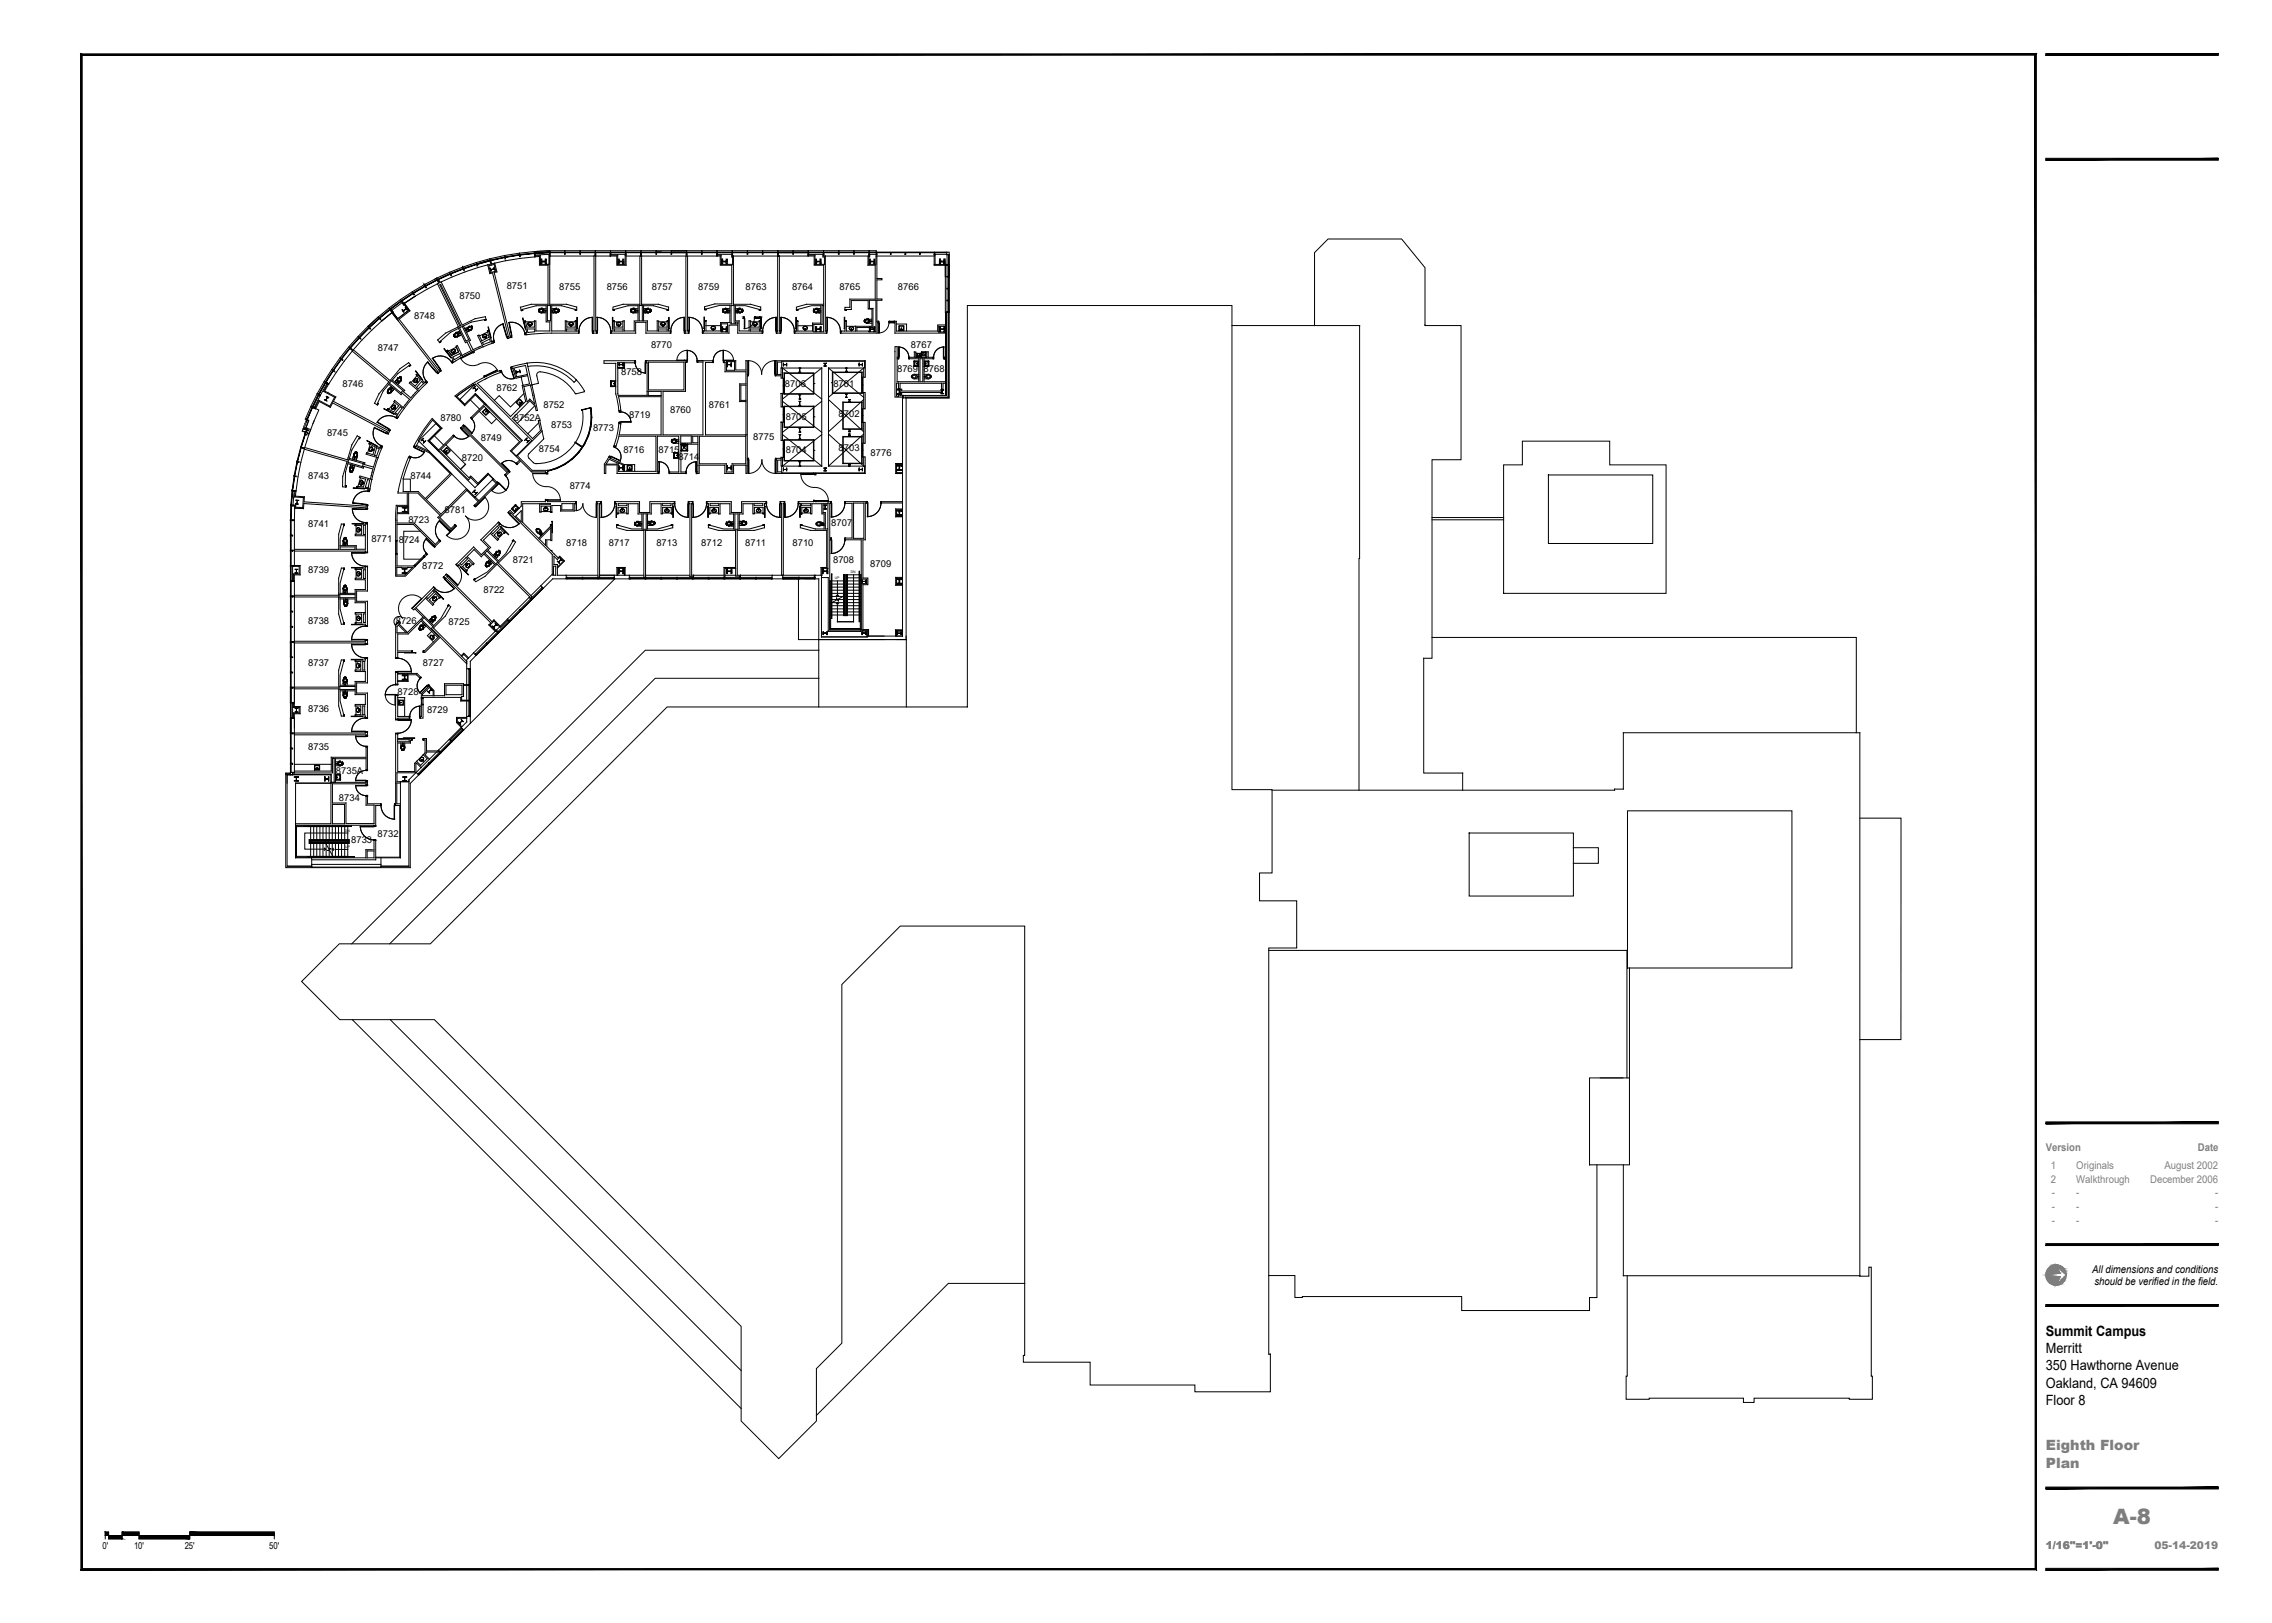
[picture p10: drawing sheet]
<svg xmlns="http://www.w3.org/2000/svg" width="1067mm" height="762mm" viewBox="0 0 1067 762" stroke-linecap="round" stroke-linejoin="round" font-family="sans-serif">
<defs><g id="words">
<text font-size="10" fill="#808080" x="992" y="715">A-8</text>
<g font-size="6.7">
<text x="961" y="627">Summit Campus</text>
<text x="961" y="635">Merritt</text>
<text x="961" y="643">350 Hawthorne Avenue</text>
<text x="961" y="651">Oakland, CA 94609</text>
<text x="961" y="660">Floor 8</text>
</g>
<g font-size="6.7" fill="#808080">
<text x="961" y="681">Eighth Floor</text>
<text x="961" y="689">Plan</text>
</g>
<g font-size="5" fill="#808080">
<text x="961" y="540">Version</text>
<text x="1032" y="540">Date</text>
<text x="963" y="549">1</text>
<text x="975" y="549">Originals</text>
<text x="1016" y="549">August 2002</text>
<text x="963" y="555">2</text>
<text x="975" y="555">Walkthrough</text>
<text x="1010" y="555">December 2006</text>
<text x="963" y="562">-</text>
<text x="975" y="562">-</text>
<text x="1040" y="562">-</text>
<text x="963" y="568">-</text>
<text x="975" y="568">-</text>
<text x="1040" y="568">-</text>
<text x="963" y="575">-</text>
<text x="975" y="575">-</text>
<text x="1040" y="575">-</text>
<text x="961" y="727">1/16&quot;=1'-0&quot;</text>
<text x="1012" y="727">05-14-2019</text>
</g>
<g font-size="5">
<text x="982" y="598">All dimensions and conditions</text>
<text x="983" y="603">should be verified in the field.</text>
</g>
<g font-size="4.4">
<text x="238" y="136">8751</text>
<text x="263" y="136">8755</text>
<text x="285" y="136">8756</text>
<text x="306" y="136">8757</text>
<text x="328" y="136">8759</text>
<text x="350" y="136">8763</text>
<text x="372" y="136">8764</text>
<text x="394" y="136">8765</text>
<text x="422" y="136">8766</text>
<text x="216" y="140">8750</text>
<text x="194" y="150">8748</text>
<text x="177" y="165">8747</text>
<text x="306" y="163">8770</text>
<text x="428" y="163">8767</text>
<text x="292" y="176">8758</text>
<text x="421" y="175">8769</text>
<text x="434" y="175">8768</text>
<text x="161" y="182">8746</text>
<text x="233" y="183">8762</text>
<text x="369" y="182">8706</text>
<text x="391" y="182">8701</text>
<text x="255" y="191">8752</text>
<text x="333" y="192">8761</text>
<text x="207" y="198">8780</text>
<text x="241" y="198">8752A</text>
<text x="295" y="196">8719</text>
<text x="315" y="194">8760</text>
<text x="369" y="197">8705</text>
<text x="394" y="196">8702</text>
<text x="259" y="201">8753</text>
<text x="278" y="203">8773</text>
<text x="154" y="205">8745</text>
<text x="226" y="207">8749</text>
<text x="354" y="207">8775</text>
<text x="253" y="212">8754</text>
<text x="293" y="213">8716</text>
<text x="309" y="212">8715</text>
<text x="369" y="213">8704</text>
<text x="394" y="212">8703</text>
<text x="409" y="214">8776</text>
<text x="217" y="216">8720</text>
<text x="319" y="216">8714</text>
<text x="145" y="225">8743</text>
<text x="193" y="225">8744</text>
<text x="268" y="229">8774</text>
<text x="192" y="246">8723</text>
<text x="209" y="241">8781</text>
<text x="145" y="247">8741</text>
<text x="390" y="247">8707</text>
<text x="174" y="254">8771</text>
<text x="187" y="255">8724</text>
<text x="266" y="257">8718</text>
<text x="286" y="257">8717</text>
<text x="308" y="257">8713</text>
<text x="329" y="257">8712</text>
<text x="350" y="257">8711</text>
<text x="372" y="257">8710</text>
<text x="145" y="269">8739</text>
<text x="198" y="267">8772</text>
<text x="241" y="264">8721</text>
<text x="391" y="264">8708</text>
<text x="409" y="266">8709</text>
<text x="227" y="278">8722</text>
<text x="145" y="293">8738</text>
<text x="186" y="293">8726</text>
<text x="211" y="293">8725</text>
<text x="145" y="313">8737</text>
<text x="199" y="313">8727</text>
<text x="187" y="326">8728</text>
<text x="145" y="334">8736</text>
<text x="201" y="335">8729</text>
<text x="145" y="352">8735</text>
<text x="158" y="363">8735A</text>
<text x="159" y="376">8734</text>
<text x="165" y="396">8733</text>
<text x="177" y="393">8732</text>
<text x="48" y="727">0'</text>
<text x="63" y="727">10'</text>
<text x="87" y="727">25'</text>
<text x="126" y="727">50'</text>
</g>
<g font-size="1.6">
<text x="399" y="269">DN</text>
<text x="392" y="272">UP</text>
<text x="162" y="391">DN</text>
<text x="162" y="398">UP</text>
</g>
</g></defs>
<!-- layer: A-WALL-FULL -->
<g fill="none" stroke="#000" stroke-width=".47">
<path d="M251 120v1l2-1v5h4v18h-8l-5 1 1 2a15 15 0 0 1 11-2v7h2v4h-6v-4h-1v3h-4v-3h-1l1 5M251 120h.1M258 119v5h-4v-4h-3M258 119v24h8l5 1v1h-1l-6-1h-5v11h6v-4h1v3h4v-3h1v4h1v1h-16l-8 1M279 119v1v35h-1v1h2v-1v-36M286 119v1h4v5h4v-6M287 119l3 1v4h4v-4M294 120h.1M294 119v1M301 119l-1 24h-7l-5 1v1l7-1h5v7h-2v4h-5v-4h-1v3h-4v-3v4h-1v1h11v-5h5v5h12v-1h-1v-4h-1v3h-4v-3v4h-5v-4h-2v-7h5l6 1h1v-1l-5-1h-8v-24M322 119v36v1h1v-1v-36M337 119v1h1v5h6v18h-8l-5 1v1l7-2h5v8h-5v4h-7v-4v4h-1v1h12v-3h4v3h12v-1h-1v-4v3h-5v-3v4h-5v-4h-2v-7h5l7 1v-1l-5-1h-8v-23v-1"/>
<path d="M337 119l2 1v4h5v-5M365 119v36v1h1v-1v-35h-1v-1M379 119v1h3v5h5v18h-8l-5 1v1l7-1h4v8h-3v3h-7v-4h-1v4h-1v1h15v-1v-35h-1v-1M380 119l3 1v4h4v-3h-1l1-2M408 119v6h3v15h-12v4h-2v1h3v-4h8v4h1v8h-7v2h-5v-4v4h-2v1h17v-5M408 119v5h3v-5M412 119v12h2h-2v9h2v1h-2v10M439 119v6h6l-1-1M439 119v5h5M207 134l9 19zM230 125l2-1 1 3-3 1zM231 123v1h1l1 4h-1l8 30-2 1 1-1-8-30h-1l-1-4h1v-1"/>
<path d="M444 125v61M444 124v1M184 146h.1M184 146l22 29 1-1h-1l-19-24 5-4M184 146l1 1M185 147l2 3M189 142l1 1M190 143l2 3zM190 143l2 3-5 4M215 154l-6 2-3 4v1l6-5 3-2 4 7 2 4-4 2M215 154l-10-21 1-1 1 1v-1l10 21 6-3 5-1v1a24 24 0 0 0-10 3l3 7h-1l2 4M215 154h.1"/>
<path d="M216 154l1-1 3 6-1 1zM230 158l-1-2 1-1 1 6M230 158l-4 2M247 156v1h1M247 154h4v2h-3zM257 143h1v8h-1zM266 154h4v1h-4zM288 154h5v1h-5zM300 143h2v8h-2zM309 154h4v1h-4zM339 152h3v4h-3zM343 143h2v9h-2z"/>
<path d="M345 151h1v1h-1zM349 149h.1M349 150h.1M352 154h5v1h-5zM357 149h1M357 150h.1M386 143h1v13h-5v-4h4zM408 141h3v15l-9-1v-1h8v-9h-2zM420 151h1v4h19v-2h4h-3v3h3h-24v-5M444 147v39M445 147v40h-20M165 164l1 1"/>
<path d="M165 164h1M165 165l18 14-5 6-2 4 1 1a24 24 0 0 1 6-10l5 5h1l3 3M166 164l17 15 5-6 4-3 1 1a20 20 0 0 0-9 7l6 5-1 1 4 3M184 179l5 4-1 1-5-4zM198 178l-2-2 1 2-2 3-2-2-1 1 4 3-3 4M198 179l1 1-3 3v-1zM198 179l1 1 1-1v1M200 180h.1M213 168l3-2v1l-3 2zM217 167l-2-5-1 1 1 2-3 2-2-2 3 4-1 1 5-3M222 165l-6 3M222 165h.1"/>
<path d="M226 160l-1-3-1 1 3 5M227 162l-5 2M227 161l3-2v2l-3 1zM227 177l-5 3M228 177h.1M229 178l-5 2 16 16 7-8-1-7M231 160h1v1l-10 4M235 175l-7 3M235 175v-1l-7 3M241 172h.1M241 172h-1l1 1M241 173h.1"/>
<path d="M241 173l1 5 3-1M241 173l6-1 1 4-5 1-2-4M247 171l-7 1M247 171h.1M247 171l5 22-1-2-2-3-8 8 9 10 4-4-1-5 2 5-12 12 7 7h7v1h-1h-6l-6-6-1 2-1-1 2-1-4-4 4-5-17-16-5 5h-1l7-6-5-5-5 5-4-4 8-6M290 170h3v3h-3zM298 169v1h-5v3h-3v13h14v-16h-1v-1h19v1v14h-11v20h19v-34h-2v-1h2M298 169h-14v2h5v14l2 8M298 169v1M303 169v1M305 170h16v13h-16zM328 169h7v1h-4v34h20"/>
<path d="M341 170h4v4h-4zM367 173v-3h39v3h-8M367 170h-2v6h2v-3h8M367 173v5v-2h-3v-7h42v8v-4M376 173h10v46h-10M397 173h-8v46h9M432 168h1v11h-1zM444 180h-1v3h-1v-3h-19v3h-1v-3h-1v6h1v-1l2 1M444 179h-10v-11h4h-2v-3h-1v3h-5v-3h-1v3h-2h4v11h-10v-11h1h-1v-5h-1v23h4M444 168h-1h1M148 191l2-3 5 3 2-4-5-3 2-4-2 4 6 2-1 2 26 14-1 2v-1l-26-14-1 2-5-3-2 4h-1M186 195h.1"/>
<path d="M188 191l1 1-2 3-1-1zM189 191l-4-3v1l2 1-2 3-3-1v1l4 2M192 188l-3 3M200 180l-7 8-6 8h-1v-1M214 186l7-4 2-2 27 27-8 7-2-2 5-5-22-22-5 5zM222 180h.1M223 180l-7 8 2 2M228 190l17 17M246 182l3-1 2 9-2-3-1 2zM277 192h.1M277 199v1M277 193h.1"/>
<path d="M277 198v1M277 194l1 1M278 197h.1M278 195v1M291 199v-1v1M291 199l-3 11h1v-1M291 193h1M291 199h1M291 193l-1-7h20v18h-19v-5M304 184h6v2h-6zM348 181h2v7h-2zM367 185v6z"/>
<path d="M367 198v9zM406 184v8zM406 198v10zM423 184h19h-19zM424 186v1M444 186h-20v110h-3v3M444 186v-39h2v40h-21v113h-4M445 186h-20v1M142 210l1 1M142 210h1M143 211l20 6v1M143 210l20 6 2-7 3-4h1a22 22 0 0 0-5 10l7 2v1l4 1 2-4"/>
<path d="M163 217l-2 7v5h1v-1M164 216l7 2-1 1-7-2zM177 210l1 1-1 3h-1zM178 210l1-1v1l-3 10-3 11v-1v-1M179 211l-5-3 2 2-1 3h-3l6 2M193 215l-1-1-2 6-3 11h4v6h-5v17v6M193 215h.1M206 211l-4-4 6-6-5-5-5 8-4 6h1l7 3 9 9-11 12-4-3h-7a33 33 0 0 1 4-16M206 212l14 13 1-1 3 4M213 204l-7 8-5-5 6-6-4-4-6 8-1 4 6 3 10 10M213 204v1l-6 6 13 13 1-1 3 4 5-5 5 5-11 11v-1l1-2-5-5-12 13 5 5 1-1M216 201l2-1 21 22-1 1h-1l1-1-21-21z"/>
<path d="M261 220h.1M262 219h.1M264 219h-1M265 218h-1M266 217l-1 1M267 217h-1M268 216h-1M269 215l-1 1M270 214l-1 1M271 213l-1 1M271 212v1M272 211v1"/>
<path d="M273 209h-1M273 209h.1M273 210v1M273 210h.1M274 209h.1M275 208h-1M275 206v1M276 205l-1 1M276 204v1M277 203l-1 1M277 202h.1M277 200v1"/>
<path d="M286 215l-2 3M286 216l4 1v1h-5zM289 209h.1M289 209l2-4h17v16h-15v-3l-7-3h1l-1-1v1M290 217l3 1v3h-3zM320 205h5v3h-5zM325 205h3v3h-3zM350 205h-22v13h13v4h3v-4h6v-29h-3v-9h3v-5h-10v-5v-1h5v5h5v-5h1v53h-1v-4h-6v4h-4v-4h-12v4h-1h1v-13h-8v13h2h-8h5v-17h-10v17h-19v-4h-6v4v-4M367 215h-3v7h42v-8v5M367 216h-2v6h2M367 219v3h39v-3h-7M367 219v-4v4h8"/>
<path d="M421 218h3h-3v4h3h-3zM138 231v2l4 1v4h-3v-1h-1M138 230h1v3h4M143 233v3l29 2v-1h1v2l-30-3v3l-5-1M162 228h.1M173 225h1l-1 4h-1zM174 225l1-5-4-1v1l-8-2-1 4v6M175 225l-6-2v1l3 1-1 4-3-1v1h6M187 238h4v3h-5zM212 223l-12 12 7 6 12-12M220 230l3 3M232 225l-3-2-6 6-22-22 6-6-2-2-8 8 26 26 9-8h-1l2 2-8 8-2-2"/>
<path d="M254 236l4 1zM258 221h-1M259 221h-1M260 220h.1M264 236h5v3h-5zM270 236h-13v-1h-1v1h-11v2l-4 3-1-1h-1v1h1l19 19v10l-5 5 1 1 5-4h6v-2h-4v-3l3-4-2-2-1 1-5-5v-3M270 236v4h-7v-3h-4v3h-1v-2h-4v2h-1v-3h-8v8l8 8 5-6h1v7M280 236h2v35h-1l-1-35M289 236h11v5h5v-5h12h-1v5h-1v-3h-4v3h-1v-4h-4v4h-2v7h5l6-1h1v1l-5 1h-8v22h-1v-22h-8l-4-1v-1l7 1h4v-7h-1v-4h-5v4h-1v-3h-4v3v-5h-1zM290 236h4v1h-4zM311 236h4v1h-4zM323 236h2v34h1v1h-2v-35h-1z"/>
<path d="M332 236h11v5h5v-5h12h-1v5h-1v-3h-4v3h-1v-4h-4v4h-2v7h5l7-1v1l-5 1h-8v21h2v1l-1-1h-2v-3h-5v4v-5h5v-17h-8l-4-1v-1l7 1h4v-7h-1v-4h-5v4h-1v-3h-4v3v-5h-1zM333 236h4v1h-4zM354 236h4v1h-4zM367 236h1v34h-1v-34zM376 237h5h-5zM386 236h3v12h-1v-7h-2zM389 236h.1M401 236h5v17h-5zM407 236h.1M414 236h10h-10zM414 236h.1M421 239h3h-3v3l3 1h-3z"/>
<path d="M137 259l1-1h21v-7l1-5h1v1l-1 6v3h7v2h5v-6h-5v-1h3v-4h-3v-1h5l1 13h-1h-34M160 257h7v1h-7zM171 247h1v4h-1zM186 254v6M214 246v1l-2 2-6-6 1-1-11-11h-4v10h-6v5h8l10 10 2-2h1l-3 3-10-11h-8v8M229 259l5 5-1 1-5-5zM231 250l3-3v1l-3 3zM242 242l3-2v5zM253 253l6-5v5h-3v3zM302 241h1v7h-1zM345 241h2v7h-2zM376 247l7 1h4v-7h-1v-4h-5v4v-3h-5v3v-5h-1h15v17v43h14v-43h-7h3v-17h-3h10h-1v17h-1v18h3v4h-3v21"/>
<path d="M376 247v1l5 1h7v17h-2v4v-3h3v-19M376 247h.1M137 280l22-1v-7l1-5h1l-1 7v5h7v-2h5v-5h-5v-1h3v-4h-3h5v-1h1v11h-6v5h6v12h-1v-1h-5v-1h3v-4h-3h5v-5h-5v-2h-7v5l1 6v1h-1l-1-5v-8h-21zM137 273l1-4h2v-3h-3h4v4h-3v3h-1M160 279h7v2h-7zM171 267h1v5h-1zM186 260v11h4l5-5-1-1-8 1v-6M186 260h.1M186 266h8l-4 4h-4zM199 261l1-1h1l-2 1zM199 261l-5 4M199 261l-4 5"/>
<path d="M208 271l2-1v1l21 21 1-1 3 3 3-3h1h-1l-3 4-3-3-2 1 4 4-1-1-3-3v-1l-21-21zM215 266l-1-1 8-8 4 3 3-3-3-4 8-8 1 1h-1l3 4-2-2-3 3 2 2v1l-4-4-3 4 3 3-1 1 5 5 3-3 4-6h1l-2 5-6 5 16 16v1h-1v-1l-16-15-5 6-5 2v-1l6-3 3-4-5-5-1 1-3-3-4 3 4 4h-1l-2-2-3 3 2 2-4-3v1M216 265l3-3h1l-3 3zM260 266h1v4h-1zM260 261l2 2 1-1 2 1-3 3v-1h-2zM282 270h6M288 270h8v2h-8zM290 266h4v4l-1-3h-3v3zM340 270h5M363 270h5v2h-5zM386 271h3v25h18M404 272h3v2h-3"/>
<path d="M424 271h-3v4h3M424 272h-3v2h3M171 288h1v4h-1zM187 293l4 4h-5v-3zM187 292l-1 2v15h1v-3h6h-6v-8h5l6-6 8 7-7 7h1l7-7 12 13v-1l-2-3 1-1 2 2-2-2-1 1-13-13 5-6 3-4-1-1-1 1-3 5-3 4-9-9 5-4 3 3h1l-2-2 2-3 2 2 1-1-3-3v-1l-10 10h1l4 4-8 7-3-4-1-1-1 1M198 291l1-1 4 4v1l3 4zM200 280l3-3 1 1-3 3zM235 294l-2 2M404 296h-15M405 296h3v3v-3zM407 296v3h-21M407 299h17v-3h-3v3"/>
<path d="M425 299v1h-41v-28h-1v-2h3v29M137 301h35h1v1h-1h-34zM170 311h1v4h-1zM172 315v5h-5v2h-7v-5l1-6v-1h-1l-1 5v8h-22M172 309v1h-5v1h2v4h-2h5M172 309h1M173 309v12h-6v4h6v12h-1v-1h-5h2v-5h-2h5v-5h-5v-2h-7v5l1 7h-1l-1-5v-8h-21h-1M186 316h1h9l2 2h-1l-1-1h-4v3h-5v1h-1zM187 316h4v4h-4zM219 310l3-3 1 1-2 2v4h-2zM385 300h30M137 330h1v2h3v3h-3v2h-1"/>
<path d="M137 330l1 2h2v3h-2l-1 2M138 323h.1M160 322h7v2h-7zM170 331h1v5h-1zM186 326h1v10h5v1h-5v1h-1zM198 331h1v6h-2v-1h1zM198 328v3M198 326l4-3 1 1v3h-5zM199 328v3M201 322l3 2v3h5v-6h9v6h-1v2h3h-4v-2l-18 1v-2l3-4zM209 322h8v4h-8zM214 337l7-1v4l-3 3-4-4z"/>
<path d="M215 337h4v2l-2 2-2-2zM218 321h2l-2 1M219 322v7M137 344h35h1v1h-1h-34v-1h-1M138 344h.1M187 347h5v1h-5zM202 356l-2-2v-1h7l-1-1-6 1v-6h-1h1v6l-1 1 2 2-4 3-1-2-1 1v4h-8v-13h6v-2h-6v-3h-1l-1 34h3v24h-12v-7v4h-4v4h-26M205 353l-7 7M211 347l6-5-5 5v1zM135 364v43h11M135 364h20M136 363h-2v1"/>
<path d="M136 363v1h-1M136 363v1M155 364v4h-16v35h7v4M155 364h-20v4M156 378h6v9h-6zM157 367v-11h-1v7h-19h1v-1h18v-6h16v-5h1v11h-1v-6h-15v11M172 367h-17v20h-16M172 367h1v2h-1v-1h-16v9h6v10h14v-9h-4v-4M172 374h1v3h6v1h-3v10l-37-1M172 367h1M172 369h1M172 374h1"/>
<path d="M188 377h-2v-9h2v-1v36h-12v1h-30M192 366v41M195 363l-3 4M198 360l-3 3 2 1-4 4v39h-59v-44h2M198 360l-2-2-1 5h-9v4h6M172 400h4v3h-4zM135 407h11M146 407h46M146 406h33M179 403v4h13"/>
</g>
<!-- layer: A-GLAZ -->
<g fill="none" stroke="#000" stroke-width=".47">
<path d="M244 120h.1M244 119l-7 1M244 119l-7 2M244 120l7-1zM251 119v1zM251 118v1h7M251 118h7l-7 1zM251 118h160v1M251 118l-7 1M251 119h-7M251 119h7zM258 119h.1"/>
<path d="M258 119l-7 1M258 118h153M258 119h7zM258 118h.1M258 118v1M265 119h.1M265 118h.1M265 119h7zM272 119h1zM272 118h.1M273 119h6zM279 119h1z"/>
<path d="M279 118h.1M280 118h.1M280 119h6zM286 119h1zM287 118v1M287 119h7zM287 119h7M294 119h.1M294 118v1M294 119h7zM301 119h.1M301 118h.1"/>
<path d="M301 119h7zM308 119h.1M308 118h.1M308 119h7zM315 119h.1M315 118h.1M315 119h7zM315 119h7M322 119h1zM322 118h.1M323 119h6zM329 119h1z"/>
<path d="M329 118h.1M330 118h.1M330 119h7zM337 119h.1M337 118v1M337 119h7zM337 119h7M344 119h.1M344 118v1M344 119h7zM351 119h.1M351 118h.1"/>
<path d="M351 119h7zM358 119h.1M358 118h.1M358 119h7zM365 119h.1M365 118h.1M365 119h7zM365 119h7M372 119h1zM372 118h.1M373 119h6zM373 119h6"/>
<path d="M379 119h1zM379 118h.1M380 118v1M380 119h7zM380 119h7M387 119h.1M387 118v1M387 118h.1M387 119h7zM394 119h.1M394 118h.1M394 119h7z"/>
<path d="M401 119h.1M401 118h.1M401 119h7zM408 119h.1M408 118h.1M408 118v1M408 119h3zM408 119h3M411 119h1zM412 119h6zM418 119h.1M418 119h7z"/>
<path d="M425 119h.1M425 119h7zM432 119h.1M432 119h7zM439 119h.1M439 118v1M439 119h6zM439 119h6M445 118h1v2h-1zM445 118l-34 1M445 120v4M445 120l1 4z"/>
<path d="M446 120v26M194 137l-6 4h1M194 138l-11 7 5-4M194 138h1zM194 138l6-4zM199 134h1M200 134v1zM200 134h-1l-5 3v1M200 134l-6 4M200 134l5-3zM204 131h1l-6 3h1M205 131l1 1z"/>
<path d="M205 133l-15 9M205 131l-5 3M206 131l5-2zM211 129h1zM211 128l-6 3M212 128l5-2zM217 125h.1M218 126v1zM218 126l-1-1-6 3M218 126l-7 2M218 126l6-2zM224 123l-7 2"/>
<path d="M224 123v1M224 124v1zM224 124l-6 2M224 124l6-2zM229 124l-11 4-11 4M230 122l-6 2M230 122l1 1zM230 122v-1l-6 2M230 122l7-1zM237 121v1zM237 121v-1l-7 1M237 121l-7 1"/>
<path d="M237 121l7-1zM251 121l-19 3M251 121h.1M258 120h21M280 120h7M287 120h.1M294 120h6M301 120h.1M301 120h21M323 120h14M337 120h.1M344 120h21"/>
<path d="M365 120h15M380 120h.1M388 120h20M412 120h27M444 125v5M445 135v1zM445 130h.1M445 124v1zM445 125v5M445 130v5M445 136v5M445 136l1 5z"/>
<path d="M445 130l1 5zM445 125l1 5zM445 124h1M446 124v6M168 158l-4 5M169 159l-5 4zM169 158l-5 5M169 158v1zM173 154l-4 4zM173 154v-1l5-4-10 9h1M173 154l-4 4M173 154h1z"/>
<path d="M173 154l5-5zM178 149l-5 5M178 150h1zM178 149l5-4zM183 145l-5 4M183 145l1 1zM183 145l5-4zM183 145l1 1M184 147a125 125 0 0 0-18 17M188 141l1 1zM189 141l5-3zM189 142l-5 4"/>
<path d="M445 141h.1M445 146l1 1zM445 141v5M445 141l1 5zM152 179l-3 6h1M153 180l-3 5zM153 179h.1M153 179l1 1zM156 174l-4 5 1 1M156 174l-3 5zM156 174l-6 11M157 174v1z"/>
<path d="M160 168l-4 6M160 169l-3 5zM160 169l-4 5M160 169h1zM164 163l-4 5v1M164 164l-4 4zM164 163l-4 6M164 163h.1M165 163v1zM166 165l-12 15M143 199h.1M143 198v2"/>
<path d="M144 197h.1M144 197l1 1zM145 198h.1M145 198l-2 3M146 191l-3 5 1 1M147 191l-3 6zM147 191l-5 10 1 1 2-4M147 191v1zM147 198v1M148 192l2 1-4 9M149 185h1l-3 6h-1zM150 185l-3 6z"/>
<path d="M150 185h.1M150 185v1zM154 180l-7 12M273 192h4zM277 192l1 4zM278 196l-1 4zM139 217l-1 6M139 217h.1M140 217h.1M140 217l-2 6zM141 210l-1 7M141 210h1z"/>
<path d="M141 210l-1 7zM142 201v1M143 201h.1M143 201l1-4-1 4M143 211l-4 20M143 204l-2 6M143 204h1zM143 204l-2 6zM143 203l-1-1v-1l1 1 1-1 2 1-1 2-1-1h1h-2M144 202h1h-1l-1 2M144 202l-1 2zM146 202l-3 8"/>
<path d="M261 220l4-2zM265 218l4-3zM270 208l3 1zM272 212l-3 3zM274 209l-2 3zM276 205l-2 4zM277 200l-1 5zM137 237h.1M137 237l1 1zM137 237l-1 7M137 237v7zM137 230h.1"/>
<path d="M137 231v6M137 230l1 1zM137 231v6zM138 224h.1M138 224l-1 6M138 231v6M138 223l1 1zM138 224l-1 6zM138 239v-1v6h-1M257 221l4-1zM136 258l1 1zM136 251l1 1z"/>
<path d="M136 251v-7h2v14M136 244h1zM136 252v21M136 259l1 7zM136 252l1 6zM136 244l1 7zM137 258v1M138 259v7M186 254h.1M186 254v6M186 260h.1M136 273v7h1"/>
<path d="M136 280h1zM136 273h1zM136 266h1zM136 273l1 7zM136 266l1 7zM137 266v7M137 280h.1M138 273h.1M138 273v6M194 265l1 1M195 266h.1M199 261h.1"/>
<path d="M199 262l-4 4M254 275l-5 5M254 276h1zM254 276l-5 5M255 276l-5 5zM255 276l-5 5M266 271v1zM266 270h15M266 272h7zM266 271h7M266 272h7M274 271v1"/>
<path d="M274 272h7zM274 271h7M274 272h7M281 271v1zM281 272h7zM281 272h7M282 270h6M282 271h6M288 271v1zM296 271v1zM296 270h6M296 272h7z"/>
<path d="M296 271h7M296 272h7M303 271v1zM303 270h21M303 272h7zM303 271h7M303 272h7M310 271l1 1zM311 272h7zM311 271h7M311 272h7M318 271v1z"/>
<path d="M318 272h7zM318 271h7M318 272h7M325 271v1zM325 272h8zM325 272h8M326 270h14M326 271h7M333 271v1zM333 272h7zM333 271h7M333 272h7"/>
<path d="M340 271v1zM340 272h7zM340 272h7M340 271h7M347 271l1 1zM348 272h7zM348 270h15M348 271h7M348 272h7M355 271v1zM355 272h7zM355 271h7"/>
<path d="M355 272h7M362 271l1 1zM368 271v1zM368 270h15M368 272h7zM368 271h7M368 272h7M375 271v1M375 272h7zM375 271h7M375 272h7M382 271l1 1z"/>
<path d="M136 294h1zM136 287h1zM136 287v7M136 294v14M136 294l1 7zM136 287l1 7zM136 280l1 7zM137 280l-1 7M138 280v21M233 296l-11 11M234 297l-5 5M234 297h.1"/>
<path d="M234 297l-5 5zM234 297l5-5zM239 292l-5 5M239 291v1zM239 292l5-5zM244 286l1 1zM244 286l-5 5M244 287l-5 5M245 286l5-4zM248 280l-10 11M249 281h1zM249 281l-5 5"/>
<path d="M250 282l-5 5M136 316h1zM136 308l1 1zM136 301l1 1zM136 309v7M136 316v7M136 316l1 7zM136 309l1 7zM136 302l1 6zM137 302v6M137 301v1M138 302v21"/>
<path d="M219 314v7M220 314h1zM220 314v7M221 314v7zM221 314v7M224 307l5-5zM228 302h1zM228 302l-5 5v1v-1M229 302l-5 6M136 337h1zM136 330h1zM136 323h1z"/>
<path d="M136 323v7M136 330v7M136 337v7M136 337l1 7zM136 330l1 7zM136 323l1 7zM137 323v7M137 337v7M137 330v7M138 337h.1M138 330h.1M138 323v7"/>
<path d="M138 337v7M198 328h1M198 328h.1M198 331h.1M198 328v3M198 331h1M219 329v7M220 329h1zM220 321l1 1zM220 329v7h1h-1M220 322v7M221 329v7z"/>
<path d="M221 322v7zM221 322v7M221 329v7M136 358l1 1zM136 351l1 1zM136 344h1zM136 344v7M136 352v6M136 359l1 4M136 359l1 4zM136 352l1 6zM136 344l1 7z"/>
<path d="M138 345v17M201 358l1 1zM201 358l-5 5M202 359l-5 5M206 353h1zM206 353l-5 5M207 353l-5 6zM207 354l-5 5M207 353l5-5zM211 347l-5 5M212 348h.1M212 348l-5 5"/>
<path d="M212 348l5-5zM217 343h1zM217 343l-5 5M136 363h1v1h-1zM196 363l1 1zM197 364l5-5z"/>
</g>
<!-- layer: A-FLOR-STRS -->
<g fill="none" stroke="#000" stroke-width=".47">
<path d="M390 274h.1M390 276h.1M390 277h.1M390 279h.1M390 273v23M391 273h5M391 274h5M391 276h5M391 277h5M391 279h5M396 280l-2 1v1l-1-1v1l-2 1h5M396 273v16"/>
<path d="M396 274h.1M396 276h.1M396 277h.1M396 279h.1M396 280h.1M397 273v15M397 280h.1M398 271h.1M398 273h.1M398 274h.1M398 276h.1M398 277h.1"/>
<path d="M398 279h.1M398 270h5M398 271h5M398 273h5M398 274h5M398 276h5M398 277h5M398 279h5M404 270v26M404 271h.1M404 273h.1M404 274h.1"/>
<path d="M404 276h.1M404 277h.1M404 279h.1M404 270v25h-14v-22M390 280h.1M390 282h.1M390 283h.1M390 284h.1M390 286h.1M390 287h.1M390 289h.1M391 280h5"/>
<path d="M391 282h5M391 284h5M391 286h5M391 287h5M391 289h5M396 282h.1M396 283h.1M396 284h.1M396 286h.1M396 287h.1M396 288h.1M397 288v-18h1v19h-2"/>
<path d="M397 289h.1M398 280h.1M398 282h.1M398 283h.1M398 284h.1M398 286h.1M398 287h.1M398 280h5M398 282h5M398 283h5M398 284h5M398 286h5"/>
<path d="M398 287h5M398 289h5M404 280h.1M404 282h.1M404 283h.1M404 284h.1M404 286h.1M404 287h.1M404 289h.1M145 395h18M146 388v6M146 395h.1"/>
<path d="M146 396h.1M146 396v6M147 388v6M147 396h.1M147 396v6M149 388v6M149 396h.1M149 396v6M150 388v6M150 396h.1M150 396v6M152 388v6"/>
<path d="M152 396h.1M152 396v6M153 395h.1M153 396h.1M153 396l1 2 1 1h-1h1l1 3M153 388v6M153 396v6M155 388v6M155 396h.1M155 396v6M156 388v6M156 396h.1"/>
<path d="M156 396v6M157 388v6M157 396h.1M157 396v6M159 388v6M159 396h.1M159 396v6M160 388v6M160 396h.1M160 396v6M162 388v6M162 396h.1"/>
<path d="M162 396v6M163 388h-24v14h24M163 394h-18v2h18v-1h-18M163 395v-7h-24v14h24M163 395h.1M163 396v6M156 402h1M163 402h.1"/>
</g>
<!-- layer: A-ANNO-TEXT -->
<path d="M393 280h1M393 273v7M401 270v22h-8v-9M393 283h1M153 399h-1M156 399h1M157 398l-1 1h1M157 399h1M159 399h1M160 399h3M163 391h-20v8h10l-1-1" fill="none" stroke="#000" stroke-width=".47"/>
<!-- layer: AE-108$0$A-ANNO-NPLT -->
<path d="M378 272h4" fill="none" stroke="#000" stroke-width=".47"/>
<!-- layer: A-COLS -->
<g fill="none" stroke="#000" stroke-width=".47">
<path d="M230 126v1l2-1v1v-1l-2 1h1zM231 127h.1M231 126h.1M232 126h.1M254 122v1h2v-1h1v2h-1v-1h-2v1zM254 122h.1M254 124h.1M255 123h.1M256 123h.1M256 122h.1M257 124h.1M257 122h-1"/>
<path d="M290 122h1v1h1v-1h1v2h-1v-1h-1v1h-1zM291 122l-1 1M291 123l-1 1M293 123h-1M293 123l-1 1M339 122v1h2v-1h1v2h-1v-1h-2v1zM339 122h.1M339 122v1M341 123h-1M342 122h-1M342 122l-1 1M383 122v1h2v-1h1v2h-1v-1h-2v1z"/>
<path d="M383 123v1M384 123h-1M384 123h.1M385 122h.1M386 123l-1 1M386 124h-1M408 122h1v1h1v-1h1v2h-1v-1h-1v1h-1zM409 123h-1M409 123l-1 1M409 123h.1M411 123h-1M411 124h.1"/>
<path d="M441 122h1v1h1v-1h1v2h-1v-1h-1v1h-1zM442 122l-1 1M442 123h-1M442 123l-1 1M442 123h.1M444 123h-1M444 123l-1 1M444 124h-1M189 145v1l2-1-1-1 1 1-2 1 1 1zM189 146h.1M189 146l2-1-2 1M189 146h1"/>
<path d="M190 146h-1M191 145h-1M191 145h.1M339 153v1h2v-1v3v-1h-2v1zM339 154v1M339 155h.1M340 154l-1 1M341 155h.1M341 155v1M383 153v1h2v-1h1v3h-1v-1h-2v1zM383 153h.1M383 155v1"/>
<path d="M383 154h.1M384 154v1M385 153v1M386 154l-1 1M408 153h1v1h1v-1h1v3h-1v-1h-1v1h-1zM409 155l-1 1M409 153l-1 1M410 154l-1 1M410 154v1M411 153l-1 1M411 154h-1M441 153h1v1h1v-1h1v3h-1v-1h-1v1h-1z"/>
<path d="M441 153v1M442 155l-1 1M442 154v1M443 154v1M443 153h.1M444 155v1M444 154h-1M242 174v1l2-1v1v-1l-2 1h1zM244 174h.1M244 175h.1M291 171h1h1v1l-1-1h-1v1zM291 171h.1"/>
<path d="M292 171h.1M293 171h-1M293 171l-1 1M341 170l1 1h1v-1v2v-1h-1l-1 1zM342 170h-1M342 172h.1M342 171h.1M343 171h.1M343 170h.1M368 171h1v1v-1h-1v1zM368 171h.1M368 172h.1"/>
<path d="M387 171h1h-1v1h1h-1v-1zM387 172h.1M388 172h.1M403 171h2v1v-1h-2v1zM403 171h.1M405 172h.1M153 188h.1M153 186l1 1v-1l-1 2h1h-2h1l1-2zM154 187h.1M154 187l-1 1M222 183l1-2v1l1 1-1 1 1-1-1-1zM223 182h.1"/>
<path d="M223 183h.1M421 183h2h-1v2h1h-2h1v-2zM422 183h-1M422 185h.1M422 183h.1M422 184v1M423 185h-1M442 183h1h-1v2h1h-1v-2zM442 183h.1M442 185h.1M442 184h.1M443 185h.1"/>
<path d="M199 207h.1M199 206h-1l1 1h1l-1 1v-1l-1-1v1zM246 207l1-1 1 1h1l-2 1 1-1-1-1zM247 206h.1M247 207h.1M291 219v1h1l1-1v2l-1-1h-1v1zM292 220h.1M292 219h.1M293 219h-1M341 219l1 1h1v-1v2v-1h-1l-1 1zM342 220h-1M342 220h.1"/>
<path d="M343 219h.1M368 220h1v1v-1h-1v1zM369 220h.1M387 220h1h-1v1h1h-1v-1zM387 220h.1M388 220h-1M403 220h2v1v-1h-2v1zM405 220h.1M421 218h2l-1 1v1l1 1h-2l1-1v-1zM422 218l-1 1M422 220h.1M423 219h.1"/>
<path d="M139 237h.1M139 235h1l-1 2h1h-1l1-2zM140 236h-1M189 238h2h-1v2h1h-2h1v-2zM190 238h.1M190 239h.1M191 238h-1M222 231l1-1v1l1 1v-1l-1 1h1l-2-1zM223 231h.1M291 220v1M342 221h-1M387 237h1h-1v2h1h-1v-2z"/>
<path d="M387 237h.1M387 238h.1M388 237h.1M388 239h.1M403 221h.1M404 220h.1M421 240h2h-1v2h1h-2h1v-2zM422 220l-1 1M422 220v1M423 240h-1M423 240h.1M191 240h-1"/>
<path d="M191 240h.1M422 240v1M423 242h.1M139 267h1h-1v2h1h-1v-2zM139 267h.1M139 269h.1M140 269h.1M189 267h2h-1v2h1h-2h1v-2zM189 267h.1M189 269h.1M190 267h-1M190 268v1"/>
<path d="M190 269h.1M262 264h.1M263 264h.1M263 262l1 1h-1l-1 1h1h-1l1-1zM264 263h-1M264 263h.1M290 267h1v1h1v-1h1v2h-1v-1h-1v1h-1zM291 269h-1M291 268l-1 1M292 268h-1M292 267h.1M293 269h.1"/>
<path d="M293 269h-1M341 267h1v1h1l1-1v2l-1-1h-1v1h-1zM342 268h-1M342 268l-1 1M344 268l-1 1M344 269h-1M386 267h1v1h1v-1h1v2h-1v-1h-1v1h-1zM387 269h-1M387 268l-1 1M387 268h.1M389 268l-1 1M389 269h-1"/>
<path d="M405 272v1h2v-1v2v-1h-2v1zM405 272v1M405 273h.1M407 273h.1M421 272h2h-1v2h1h-2h1v-2zM421 272h.1M422 274h-1M422 272v1M422 273h.1M423 272h.1M423 274h.1M232 294v1"/>
<path d="M232 295h.1M232 293l1 1v-1l-1 1v1l-1-1h1l1-1zM233 293h.1M233 294h.1M386 297h1h1v1v-1h-1l-1 1zM387 297h.1M388 297h.1M405 297h2v1v-1h-2v1zM405 297v1M405 298h.1M405 297h.1M406 297h.1"/>
<path d="M421 297h2v1v-1h-2v1zM421 297h.1M423 297h.1M423 297v1M189 317h2h-1v2h1h-2h1v-2zM189 317h.1M190 317h.1M190 319h-1M190 319h.1M139 332h1l-1 1v1h1h-1v-1zM139 332v1M139 334h.1"/>
<path d="M140 334h.1M201 325h.1M202 325h.1M202 323l1 1h-1l-1 1h1h-1l1-1zM203 324h-1M203 324h.1M215 339h.1M217 338l1 1-1-1-1 2-1-1 1 1 1-2zM217 338h.1M138 365h2h-1v2h1h-2h1v-2zM139 365h.1M140 365h-1"/>
<path d="M140 367h.1M152 365l1 1h1v-1v2v-1h-1l-1 1zM153 366h-1M153 366h.1M154 366h.1M154 365h.1M189 365h2h-1v2h1h-2h1v-2zM189 365h.1M190 365v2M190 366h.1M190 367h.1M191 367h.1"/>
</g>
<!-- layer: A-DOOR -->
<g fill="none" stroke="#000" stroke-width=".47">
<path d="M228 150h.1M229 155h1zM229 154l2 5zM236 152l2 6zM236 152a6 6 0 0 0-4 8M238 158l1 1zM239 151a6 6 0 0 1 7 5M239 151l1 7zM240 158h.1M245 146h.1M245 149l2 5zM246 151h1z"/>
<path d="M246 156l1 1zM270 145l1 1zM270 151h1zM271 149v5zM272 155h.1M272 155v1zM278 149v6zM278 149a6 6 0 0 0-6 6M278 155v1zM278 155h.1M280 155v1zM280 155h.1"/>
<path d="M280 149a6 6 0 0 1 7 6M280 149l1 6zM287 155v1zM288 149v5zM288 145v1zM288 151h.1M313 145l1 1zM313 151h1zM314 149v5zM315 155v1zM321 149v6zM321 149a6 6 0 0 0-6 6"/>
<path d="M321 155l1 1zM322 155h.1M323 155h.1M323 155v1zM323 149a6 6 0 0 1 7 6M323 149l1 6zM330 155v1zM331 149v5zM331 145h.1M331 150v1zM349 149v1zM349 150l1 4z"/>
<path d="M354 150a5 5 0 0 1-5 4M355 149l-1 1 1-1h2M355 150h2M355 149h2M357 151h.1M357 145v1zM357 149v1zM357 149v5zM358 155v1zM364 149l1 6zM364 149a6 6 0 0 0-6 6M365 155v1z"/>
<path d="M365 155h.1M366 155l1 1zM366 155h.1M367 149a6 6 0 0 1 6 6M367 149v6zM373 155v1zM374 149v5zM374 145l1 1zM374 151h1zM388 155v1zM388 149a6 6 0 0 1 7 6M388 149l1 6z"/>
<path d="M395 155v1zM396 149l1 5zM397 145v1zM397 151h.1M412 151l1 1zM413 152v4zM417 152a5 5 0 0 1-4 4M418 151l-1 1 1-1h2M418 152h2M418 151h2M420 151v1zM192 172h1z"/>
<path d="M195 174l3 4zM195 176h1zM200 179l1 1zM201 170l4 5zM201 170a6 6 0 0 0-1 9M203 168a6 6 0 0 1 9 2M203 168l4 6zM205 175h1zM206 161l1-1zM207 174h.1M208 164l4 4zM210 164h.1"/>
<path d="M212 170h1zM216 168l6-2-6 2a6 6 0 0 0 9 3M222 165h1zM222 165h.1M225 171a6 6 0 0 1 9 3M227 177h.1M228 176l6-2zM228 177h-1M228 177h.1M228 177l-1-1v1M232 160v1zM235 174l1 1z"/>
<path d="M236 175a5 5 0 0 0 6 3M240 172v1zM240 173l2 5zM298 169v1zM298 170a5 5 0 0 0 5 5M303 170v5zM303 169v1zM318 169h5v1l-1-1M321 169h.1M323 164a5 5 0 0 1 4 5M323 165v4zM327 170h.1"/>
<path d="M327 169a5 5 0 0 0-4-5 5 5 0 0 0-5 5h5M327 169l1 1zM327 169h1M327 170h1M328 169h.1M335 169v1zM339 165l1 4zM340 164a5 5 0 0 0-5 5 5 5 0 0 1 5-5 5 5 0 0 1 4 5M340 169h4h-4v1v-1M351 176h.1M351 169a6 6 0 0 1 7 7 6 6 0 0 1 6-7M351 169l1 7z"/>
<path d="M364 169v7zM364 176h.1M422 168v1zM422 163a5 5 0 0 1 5 5M422 163v5zM427 168v1zM438 168v1zM443 163v5zM443 163a5 5 0 0 0-5 5M443 168v1zM177 198l6 4zM177 189v1z"/>
<path d="M180 192l5 2zM182 192v1zM186 196a6 6 0 0 0-9 2M186 196h.1M217 200h.1M221 196l1 1zM222 197a5 5 0 0 1 0 6M291 193h.1M291 198h.1M291 193a5 5 0 0 1 5 5M291 198h5zM169 205v1z"/>
<path d="M172 207l5 2zM173 208h.1M176 201a6 6 0 0 0 3 8M176 201l5 3zM179 209v1zM182 203v1zM183 202h.1M192 214l1 1zM194 210h1zM195 210l4 2zM199 212a5 5 0 0 1-6 2M213 204v1z"/>
<path d="M213 205a5 5 0 0 0 7 0M216 201h1zM217 201l3 4zM218 200l4 3zM236 218a5 5 0 0 1 6 0M236 218l3 3zM242 217l1 1zM286 214l1 1zM287 214l4 2zM288 210h1zM289 210a5 5 0 0 1 2 6M309 217a5 5 0 0 1 5 5"/>
<path d="M309 217l1 5zM327 217v5zM327 217a5 5 0 0 0-5 5M351 215v1zM351 216l1 6zM364 216v6zM364 215v1zM162 228v1zM165 239a6 6 0 0 0 7 6M165 239h7zM166 236l6 1zM166 229l5 1z"/>
<path d="M168 228v1zM172 239h1zM172 237h1zM173 231a6 6 0 0 0-7 5M173 230v1zM223 237v1zM223 238l5-4zM228 233a6 6 0 0 1 0 9 6 6 0 0 1-9 0 6 6 0 0 1 0 9 6 6 0 0 1-9 0M231 230a5 5 0 0 0 6 0 5 5 0 0 0 0-7 5 5 0 0 1 0 7M234 227l-3 3 3-3v-1v1M234 227l4 3zM237 223h1z"/>
<path d="M237 223h.1M239 221v1zM250 222a6 6 0 0 0 6 7M250 222h7zM256 222h1zM256 235h1M256 235h.1M257 228a6 6 0 0 1 6 7M257 235h6zM257 235h.1M257 222h.1M270 235l1 2z"/>
<path d="M271 240a3 3 0 0 0 3-3 6 6 0 0 0 6 6M271 237v3zM280 237v6zM280 235v2zM282 235v2zM282 237l1 6zM289 235v2zM289 237a6 6 0 0 1-7 6M289 238v5zM309 222h.1M314 222h.1M316 238v5z"/>
<path d="M317 235v2zM317 237a6 6 0 0 0 6 6M322 222h.1M323 237v6zM323 235v2zM325 235v2zM325 237l1 6zM327 222h.1M332 235v2zM332 237a6 6 0 0 1-7 6M332 238l1 5zM351 222a6 6 0 0 0 7-6 6 6 0 0 0 6 6"/>
<path d="M359 238v5zM360 235v2zM360 237a6 6 0 0 0 6 6M366 237v6zM366 235l1 2zM368 235v2zM368 237l1 6zM375 235v2zM375 237a6 6 0 0 1-7 6M376 238v5zM376 223a6 6 0 0 0 6 6M376 223h6z"/>
<path d="M382 235h1zM382 222l1 1M382 222h.1M383 229a6 6 0 0 1 6 6M383 235h6zM383 223h.1M383 235h.1M390 235v1zM397 236a6 6 0 0 1-7 7l1-7v7M397 235v1zM407 235v1zM407 236l1 7z"/>
<path d="M414 236a6 6 0 0 1-7 7M414 235v1zM161 246l1 1zM165 259a6 6 0 0 0 6 7M165 259l6 1zM165 246h6zM167 246v1zM171 259h2zM172 246h.1M200 253l4 3zM200 253a5 5 0 0 0 0 7M200 260h1z"/>
<path d="M204 256v1zM206 245a6 6 0 0 0 0 9M206 245l5 4zM206 254h1zM211 249v1zM214 246v1zM214 247l-4 4zM234 245l1 1zM235 246a6 6 0 0 0 9 0M235 247l4 4zM237 250h.1M239 240h.1"/>
<path d="M239 241l5 5zM241 254v-1zM241 254h.1M258 246l1 1zM258 240l1 1zM259 245v5zM290 247h.1M290 241h.1M315 247h1M315 241h1zM315 247h.1M316 247h.1"/>
<path d="M333 246v1zM333 241h.1M358 246l1 1zM358 241h1zM376 241h.1M376 246v1zM390 253v1zM390 254l1 6zM397 253a6 6 0 0 1-7 7M397 253v1zM161 267h.1M165 266l5 1z"/>
<path d="M167 267h.1M171 266h2zM203 276h1zM204 276a6 6 0 0 0 9 0M204 277l4 4zM208 271l1 1zM209 272l4 4zM209 270h1zM210 270l5 5zM214 265l1 1zM215 266a6 6 0 0 1 0 9M215 266h.1"/>
<path d="M216 266l4 4zM219 268v1zM223 272h.1M382 270v1M161 292v1M161 292h.1M161 293h.1M165 293h5zM167 292v1zM171 294a6 6 0 0 0-6 6M171 294h2zM186 293l1-1z"/>
<path d="M193 286l5-5zM198 281a6 6 0 0 0-9 0 6 6 0 0 0 0 9 2.4 2.4 0 0 0-3 0 2.4 2.4 0 0 0 0 4M206 281l1-1zM210 284h1zM161 310l1 1zM165 310h5zM165 302a6 6 0 0 0 6 7M165 302l6 1zM165 300h6zM167 310v1zM171 309h2zM171 302h2z"/>
<path d="M171 300l2 1zM186 315l1 1zM186 309h1zM187 309a6 6 0 0 1 6 6M187 315h6zM190 306l5 1zM193 306h1zM197 319a5 5 0 0 0 0 6M198 318l-1 1zM199 306h.1M161 336h.1M165 336h5z"/>
<path d="M167 336h.1M171 337a6 6 0 0 0-6 6M171 337h2zM181 326a5 5 0 0 1 5-5 5 5 0 0 0-5 5 5 5 0 0 0 5 5M181 326h5zM186 338h1zM186 326l-1 5v-5h2l-1 1M186 321l1 1zM187 338h6zM192 336v1zM193 338a6 6 0 0 1-6 6M197 332v4z"/>
<path d="M197 332a5 5 0 0 0-5 4M197 336v1zM200 322l-3 3zM201 322h.1M165 343l6 1zM167 346a5 5 0 0 0 5 4M167 346h5zM171 344h2zM172 350l1 1zM172 345l1 1zM186 344l1 1zM189 346l6 1z"/>
<path d="M193 347h1zM199 347h.1M167 369a5 5 0 0 0 5 5M167 366l5 1zM167 369h5zM172 362a5 5 0 0 0-5 5M172 374h1zM172 368l1 1zM172 367h1zM172 362h1zM172 369h.1M173 374h.1"/>
<path d="M179 377v1zM179 378a6 6 0 0 0 6 7M185 378v7zM185 377l1 1zM169 388a6 6 0 0 0 7 6M169 388h7zM176 394v1zM176 388h.1"/>
</g>
<!-- layer: A-FLOR-CASE -->
<g fill="none" stroke="#000" stroke-width=".47">
<path d="M227 158h.1M227 157v1M227 158l1 1M228 158h.1M228 159h.1M228 159v-1v1M228 158l-1 1v-1M228 157v1M228 157h.1M228 157h-1M228 157h-1v1M229 156l-4 2"/>
<path d="M247 151h4M266 151h4M289 151h3M309 151h4M331 153h7M352 151h5M375 153h7M397 153h5M421 152h5v3M194 179h.1M194 179l1 1M194 178v1"/>
<path d="M195 178h.1M195 179h.1M196 178h-1M196 178h.1M196 176l-3 4M196 179h.1M196 179l-1 1M196 178v1M212 165v1M212 165h.1M212 165l1 1M212 164v1"/>
<path d="M212 166h.1M212 164h.1M213 166h.1M213 164h.1M213 165h.1M213 164h1M213 166v-1v1M214 165h-1M214 165h.1M214 164l-1 1v1M214 164h-2v1M214 164v1"/>
<path d="M214 163l1 2-3 2-1-2M214 163l-4 2M245 177l3-1 1 4-3 1zM247 171a25 25 0 0 1 23 8M248 172a24 24 0 0 1 21 7M252 176a1.6 1.6 0 0 1 2-1 23 23 0 0 1 16 10l4-1-3-6M252 177l1 3-3 1M271 178h.1M271 179h-2M184 192h.1M184 191h.1M184 192h1"/>
<path d="M184 190v1M185 191h.1M185 192h.1M185 190h.1M185 190v1M185 189l-2 3M186 192h.1M186 191h.1M186 191h-1M186 192l-1-1v1M221 188l4 4M225 193l6 6 2-2"/>
<path d="M246 185l-6 6-6-5-2 2M251 191l-8 8M253 199l-5 5M277 191l1 5-1 5-1 4-3 5-3-2 2-4 1-4v-8M173 211v1M174 212h.1M174 210l-1 1M174 209l-1 4M174 210h.1M174 210h1M174 211h.1M175 210h.1"/>
<path d="M175 211l-1 1M175 211h.1M204 205l4 4M209 209l10 9-3 2M219 218l-3 2M255 202v4M255 206l-7 7v2l2 2a6 6 0 0 0 6 0 22 22 0 0 0 14-9l3 2M273 210a26 26 0 0 1-16 11M293 218h5v3M169 227h.1M169 227v1M169 228h1"/>
<path d="M169 228h.1M169 226v1M169 224l-1 4M169 226h.1M170 228h.1M170 226h-1M170 226h.1M170 227h.1M170 227v1M170 226v1M171 227h.1M171 227h-1h1"/>
<path d="M189 225h4v6M257 221h.1M167 247v4M197 249h-7v14h7M237 250l-3 3M254 240h4M290 241h4M311 241h4M333 241h4M354 241h4M376 241h5M167 267v4"/>
<path d="M222 265l-3 3M167 288v4M203 296l-2 2 3 3M206 281l-3 2M167 311v4M167 331v5M187 328h3v8M138 359h18M199 354l-3 3"/>
<circle cx="228" cy="159" r=".1"/>
<circle cx="195" cy="179" r=".9"/>
<circle cx="196" cy="179" r=".1"/>
<circle cx="213" cy="166" r=".1"/>
<circle cx="185" cy="191" r=".9"/>
<circle cx="185" cy="192" r=".1"/>
<circle cx="174" cy="211" r=".9"/>
<circle cx="175" cy="211" r=".1"/>
<circle cx="170" cy="227" r=".9"/>
<circle cx="171" cy="227" r=".1"/>
</g>
<!-- layer: A-FLOR-PFIX -->
<g fill="none" stroke="#000" stroke-width=".47">
<path d="M213 158h.1M213 157v1M213 157h.1M213 158h1M213 157l1 1M214 158h-1M214 157a.7 .7 0 0 1 1 0 .7 .7 0 0 1 0 1 .7 .7 0 0 1-1 0h-1M214 158h.1M214 157h-1M214 156v1M214 156h.1M214 156h1"/>
<path d="M215 158h-1M215 156h.1M215 158h.1M215 156v1M215 156l-1 1M215 157h.1M215 156h-1M215 157v1M216 158h-1M216 156h.1M216 156v1M216 156h-1"/>
<path d="M217 157l-1 1M219 155h.1M220 154v1M220 154h.1M220 155h.1M220 153l-2 1M220 153v1M220 153h.1M220 153l2 1M220 153h1M221 155h.1M221 155h-1"/>
<path d="M221 155l-2 1M221 154a.8 .8 0 0 0-1 0 .8 .8 0 0 0 1 1 .8 .8 0 0 0 0-1h1M221 154h.1M221 153h.1M221 153h1M221 154h1M222 153h.1M222 153v1M222 154h-1M222 154h.1M222 154l-1 1M222 154l-1 1h-1"/>
<path d="M248 152h.1M248 152l1 1M249 153h.1M249 152h.1M249 151l-1 1M249 151h.1M250 152h.1M250 152v1M253 146a.7 .7 0 0 1 1-1 .7 .7 0 0 1 1 1 1 1 0 0 1-2 0M253 146h.1M253 146l1 1M253 145v1"/>
<path d="M253 145h.1M254 145h1M254 145h-1M254 147h.1M254 145h.1M254 147h1M255 147h.1M255 147h-1M255 145h.1M255 145v1l-1 1M255 145v1M255 146h.1"/>
<path d="M255 146v1M256 145h.1M256 147h.1M256 146h.1M259 146h.1M259 145h2M259 147h2M260 146v1M260 146h.1M260 145v1M260 145h.1M260 145v1l1 1"/>
<path d="M260 147h1M260 147h.1M261 145h.1M261 145h-1M261 147h.1M261 145h1M262 146h.1M262 145v1M262 146l-1 1M262 145h.1M262 146a.7 .7 0 0 0-1-1 .7 .7 0 0 0 0 1 .7 .7 0 0 0 1 0M267 152h.1"/>
<path d="M267 152v1M268 153h.1M268 151v1M268 151h1M268 152h.1M269 152h.1M269 152l-1 1M289 152h.1M289 152l1 1M290 152h-1M290 153h1M290 153h1z"/>
<path d="M290 152h.1M291 151l-1 1M291 153h.1M291 151h.1M291 152h.1M291 152v1M296 146h.1M296 146h1M296 146l1 1M296 145v1M296 145h.1M296 146a1.1 1.1 0 0 1 2-1 .7 .7 0 0 1 0 1 .7 .7 0 0 1-1 0"/>
<path d="M297 145h1M297 145h-1M297 147h.1M297 145h.1M297 145h2M297 147h2M298 145h.1M298 147h.1M298 147h-1M298 145l1 1-2 1M298 145v1M298 146h.1"/>
<path d="M298 146v1M299 145h.1M299 147h.1M299 145h1M299 147h1M299 146h.1M299 146h1M302 146h.1M302 145h2M302 147h2M303 146h.1M303 146l1 1"/>
<path d="M304 145l-1 1M304 145h.1M304 145l-1 1 2 1M304 147h.1M304 145h1M305 145h-1M305 145h.1M305 147h-1M305 146h1M305 146v-1a.7 .7 0 0 0-1 1 .7 .7 0 0 0 0 1 .7 .7 0 0 0 1-1M305 146h.1M305 145l1 1"/>
<path d="M305 145v1M305 146v1M306 146h.1M306 146h-1M306 146l-1 1M310 152h.1M310 152l1 1M311 153h1zM311 152h.1M311 153h.1M312 151l-2 1M312 153h.1"/>
<path d="M312 151h.1M312 152h.1M312 152v1M334 154v1M334 154h.1M334 153h.1M334 155h1M335 155h.1M335 155v-1v1M335 153h-1M335 154h.1M335 153h1"/>
<path d="M336 154h.1M336 154l-1 1M339 146h.1M339 146h1a.8 .8 0 0 1 1-1 1 1 0 0 1 0 2 .8 .8 0 0 1-1-1h-1M339 146h1M340 146h.1M340 145l-1 1M340 145h.1M340 146v1M340 145v1M340 145h1M340 147h1"/>
<path d="M340 147h.1M341 147h.1M341 145h2M341 147h2M341 145h-1M341 145h.1M341 146l-1 1M341 145v1M341 146h.1M341 146v1M342 146h.1M342 146h1"/>
<path d="M345 145h2M345 147h2M345 146h1M346 146h.1M347 145v1M347 146h.1M347 145h.1M347 146l1 1M347 146v1M347 147h.1M347 145h1M348 145h.1"/>
<path d="M348 147h.1M348 145h-1M348 147h-1M348 146v1M348 145l1 1M348 146h.1M349 146h.1M349 146h-1M349 146h-1a.8 .8 0 0 0-1-1 1 1 0 0 0 0 2 .8 .8 0 0 0 1-1h1M353 152h.1M353 152l2 1M354 153h1z"/>
<path d="M354 153h1M354 152h.1M355 151l-2 1M355 153h.1M355 151h.1M355 152h.1M355 152v1M377 154h.1M377 155h.1M378 155h.1M378 155v-1v1M378 154h.1"/>
<path d="M378 153h-1M378 153h.1M379 153h.1M379 155h.1M379 154h.1M382 146h.1M382 146l1 1M382 146a.7 .7 0 0 1 1-1 .7 .7 0 0 1 1 1 1 1 0 0 1-2 0M382 145v1M382 145h.1M383 145h-1M383 147h.1"/>
<path d="M383 145h1M383 145h.1M383 145h2M383 147h2M384 145h.1M384 147h-1M384 147h.1M384 145v1M384 146h.1M384 146v1M385 146h.1M399 154v1"/>
<path d="M399 154h.1M399 154h2M400 155h.1M400 154h.1M401 154l-2 1M401 154h.1M406 151h.1M406 151a.8 .8 0 0 1 1-1 .8 .8 0 0 1 0 1h-1M406 150v1M406 150h.1M406 151l1 1M407 150h-1"/>
<path d="M407 150h1v1h-2M407 150h.1M407 152h.1M407 150h1M407 152h2M407 150h2M408 152h-1M408 150h.1M408 152h.1M408 150v1M408 151h.1M408 151v1"/>
<path d="M409 151h.1M409 152h.1M409 150h.1M422 153h2v2h-2zM422 153v2M423 153h1v2h-1M423 154v1zM186 179h-1M186 180h.1M187 178v1M187 178h.1M187 179h.1"/>
<path d="M187 178l-1 1M187 178a.7 .7 0 0 0 0 1 .7 .7 0 0 0 1 0 .7 .7 0 0 0 0-1M187 180v1M188 177h.1M188 177l-1 1M188 177v1M188 179h.1M188 179h-1M188 178h.1M188 179l-1 1M188 179h-1h-1M188 177v2"/>
<path d="M188 178h1M189 178h.1M189 178l-1 1M287 179v2l2 1M287 179h2M287 179v2M287 179h2v2h-2M289 179v2h-2M428 177h1a.8 .8 0 0 1 1-1 .8 .8 0 0 1 0 1 .8 .8 0 0 1-1 0h-1M428 177h.1M428 176a1.1 1.1 0 0 1 2 0 1.1 1.1 0 0 1 0 1 1.1 1.1 0 0 1-1 1l-1-1zM429 170v2"/>
<path d="M429 170h2v2M429 176h2M429 169v1M429 178h2M429 172h2M429 170h2M429 172h.1M430 170v2h1v-2M430 170h.1M430 170h1M430 166v2M431 166h1"/>
<path d="M431 171h.1M431 166v1M431 170h.1M431 177h.1M432 166h-1v1M432 166v1M432 166l-1 1h1M432 166v2M433 165v3M433 165h.1M433 165h2M433 165v2"/>
<path d="M433 166v1M434 165v1h-1M434 166l1 1M434 177h.1M434 176h2M434 178h2M434 170h2M434 171h1zM435 170l-1 2h2v-2M435 170h1M435 165v2h-2M435 165h-2v1"/>
<path d="M435 165h.1M435 165v3M435 168h-5M435 168h.1M436 170h.1M436 170h-2v2M436 169v3M436 170v2M436 172h-2M437 177a1.1 1.1 0 0 0-2-1 .8 .8 0 0 0 0 1 1 1 0 0 0 2 0M437 177h.1M437 176v1"/>
<path d="M182 184h.1M182 184l1 1M182 184v1M182 185h.1M182 183v1M182 183h.1M182 185h1M183 185h.1M183 184l-1 1M183 184h.1M183 183h-1M183 183h.1"/>
<path d="M183 182l-1 1M183 183h1M183 184a.7 .7 0 0 0 0-1 .7 .7 0 0 0-1 0 .7 .7 0 0 0 0 1M184 184h.1M184 184l-1 1M184 181l-1 1M184 183h.1M184 183v1M184 182h.1M185 182h-1M185 183l-1 1M228 192l2 1-2 2-2-2z"/>
<path d="M228 193h1h-1M229 193l-1-1-1 1 1 2 1-1v-1M244 188h.1M244 188l-1 1 1 1 1-1M244 187l2 2-2 2-2-2zM244 189l1 1M244 188h1M245 190h.1M245 188v1M288 180h1zM164 220h.1M164 219v1"/>
<path d="M165 220h-1M165 220h1M165 218l-1 1M165 220h.1M165 219v1M165 219h1M165 219h.1M166 218l-1 1M166 220h.1M166 215l-1 1M166 220v1M166 218v1"/>
<path d="M166 214v1M166 214h.1M166 213v1M166 213h.1M166 214l1 1M166 216h.1M166 215h1M166 215h.1M167 215h.1M167 219l-1 2M167 216h.1M167 213h.1"/>
<path d="M167 213h-1M167 213a.7 .7 0 0 0 0 1 .7 .7 0 0 0 1 0 .7 .7 0 0 0-1-1M167 213h1M168 213h.1M168 214l-1 1M168 214h.1M168 213v1M168 213h-1l-1 1M168 214l-1 2M208 212l2-2 1 2-1 1zM209 212h1zM210 210h.1"/>
<path d="M210 211h-1l1 2 1-1M210 211l1 1M211 211v1M294 219h3v2h-3zM295 219v1M295 219h2l-1 1h-1M296 220h.1M296 220v1M315 207h.1M315 207v1M315 208h1M315 208h.1"/>
<path d="M316 207h.1M316 208h.1M316 207h-1M316 207v1M316 207a.8 .8 0 0 1 1 0 .8 .8 0 0 1 0 1 .8 .8 0 0 1-1-1h-1M316 206v1M316 206l1 1M316 215h.1M316 213v2M316 212v3M316 208h1M316 212h3"/>
<path d="M316 215h3M316 212v1M316 213h3v2h-3M317 206h-1M317 206h.1M317 206h1M317 208h1M317 213h1v2h-1M317 213v2M317 208h.1M317 206v1M317 207h.1"/>
<path d="M317 207l1 1h-2M317 207v1M317 207h1M318 207h-1M318 207h.1M318 214h1zM319 207h.1M319 206h.1M319 208h.1M320 212h3M320 209h.1M320 212h.1"/>
<path d="M320 209h3M320 211h3M320 211h.1M320 209v2M321 209h.1M321 210h.1M321 210l-1-1v3l1-2M321 209v1M321 210l2 2M322 209h.1M323 211h.1M323 209h.1"/>
<path d="M323 209v2M323 212h.1M323 209l-2 1M323 209v3M164 220v1M164 221l1 1M164 221h.1M164 221v1M164 222h.1M165 221v1M165 221h.1M165 221a.7 .7 0 0 1 0-1 .7 .7 0 0 1 1 0 .7 .7 0 0 1-1 1"/>
<path d="M165 222h.1M166 221h.1M166 221h-1M166 221l-1 1M242 238l1 1-1 1-1-1zM242 237l2 2-2 1-2-1M242 239l1 1zM244 239l-2-2-2 2 2 2M255 239l1 1M255 239h.1M256 239h-1M256 240h.1"/>
<path d="M256 238h.1M256 239h.1M256 238v1v-1M257 238h.1M257 240h.1M257 239h.1M257 239v1M291 240h2M291 240h.1M291 239v1M292 239h.1M292 240h.1"/>
<path d="M292 239v1M293 239h-2M293 239h.1M293 239v1M293 240h.1M296 221h.1M312 240h.1M312 239v1M312 239h.1M313 239h.1M313 239h1M313 240h.1"/>
<path d="M314 239v1M314 240l-1 1M314 240h.1M334 240h.1M334 239v1M335 239h.1M335 239h1zM335 239h1M335 240h.1M336 239h.1M336 239v1M336 240h.1"/>
<path d="M355 240l1 1M355 240h.1M355 239v1M356 239h-1M356 239h.1M356 240h.1M356 239v1M357 239h.1M357 239v1M357 240h.1M378 240h.1M378 239l-1 1"/>
<path d="M378 239h.1M378 239h1zM378 239h1M378 239v1M379 239h.1M379 239v1M379 240h.1M161 254v1M161 254h.1M161 255v1M161 254l1 1M161 255h.1"/>
<path d="M161 255h1M161 253h2M162 253l-1 1M162 255h1M162 253h.1M162 255h.1M162 256h.1M162 253a.7 .7 0 0 1 1 1 1 1 0 0 1-2 0 .7 .7 0 0 1 1-1M162 253h1M163 253h.1M163 253v1M163 255h.1"/>
<path d="M163 255h-1M163 254h.1M163 254v1M163 255v1M168 248l-1 1 1 1M168 248h1M168 249h1M169 249h.1M169 249l-1 1M232 260h.1M233 260h.1M233 259v1"/>
<path d="M233 259h.1M233 259l-1 1M234 250h.1M234 250v1v-1M234 252h1M234 259l-1 1M234 259h1M234 259h-1M234 259h.1M234 259a.7 .7 0 0 0-1 1 .7 .7 0 0 0 1 1 1.1 1.1 0 0 0 1-2M234 250v1M234 251h.1"/>
<path d="M235 250h.1M235 259h.1M235 259h-1M235 259v1M235 260h.1M235 251v1M235 251h.1M235 250v1M252 249h.1M252 249v1M252 248h.1M252 248v1a1.2 1.2 0 0 0 0 2 1.4 1.4 0 0 0 2-2h-1"/>
<path d="M252 248l2 1M252 248l1 1-1 1M252 250l2 1M253 250v1M253 250h.1M253 251l1 1M253 250h1M254 251h.1M254 251h-1M254 249v1M254 249h.1M254 250h-1"/>
<path d="M254 250h.1M254 250v1M255 250h.1M255 251h-1M298 246h.1M298 246a.8 .8 0 0 1 1-1 1 1 0 0 1 0 2l-1-1M298 246v1M298 247h1M298 245v1M298 245h.1M298 247h.1M298 245v2"/>
<path d="M299 245h-1M299 247h.1M299 245h1M299 245h.1M299 247h2M299 245h2M300 247h.1M300 247h-1M300 245h.1M300 245v1M300 246h.1M300 246v1"/>
<path d="M300 246l-1 1M301 246h.1M304 245h2M304 247h2M304 246h.1M305 246h.1M305 245v1M305 245h.1M305 246l1 1M305 246h1M306 246h.1M306 246v1"/>
<path d="M306 247h.1M306 245h-1M306 245h.1M306 245l1 1M306 245a.7 .7 0 0 0 0 1 .7 .7 0 0 0 1 0M306 245h1M307 246h.1M307 246l-1 1M307 245v1M307 245h.1M313 240v1M335 240v1"/>
<path d="M336 240l-1 1M341 246h.1M341 246a.8 .8 0 0 1 1-1 1 1 0 0 1 0 2l-1-1M341 246v1M341 245v1M341 245h.1M341 245v2M341 247h1M341 247h.1M342 245h1v1M342 245h-1M342 247h.1"/>
<path d="M342 245h.1M342 247h2M342 245h2M342 245h1M343 245h.1M343 247h.1M343 247h-1M343 245v1M343 246v1M343 246h.1M343 246l-1 1M344 246h.1"/>
<path d="M347 247h1M347 245h1M347 246h.1M348 246h.1M348 245v1M348 245h.1M348 246h1M348 247h1M348 245h1M348 246l1 1M349 245h-1M349 245h.1"/>
<path d="M349 246v1M349 246h.1M349 247h.1M349 245a.7 .7 0 0 0 0 1 .7 .7 0 0 0 0 1 .7 .7 0 0 0 1-1M349 245l1 1M349 245h1M350 246h.1M350 245v1M350 246l-1 1M350 245h.1M350 245l1 1M351 246h.1"/>
<path d="M351 246h-1M357 240v1M378 240v1M378 241h1M379 240v1M383 246l1 1M383 246h.1M384 245l-1 1M384 245h1a.6 .6 0 0 1 0 1 .6 .6 0 0 1 0 1h-1M384 245h1M384 247h1M385 245h1"/>
<path d="M385 247h.1M385 246h1M386 247h-1M386 245h.1M386 246h.1M386 245v2M386 247h.1M386 246v1M386 245v1M386 247h1M386 246h1M387 246h.1"/>
<path d="M387 246l-1 1M387 246h-1M161 276v3M161 276v1M161 276h.1M161 276l1 2 1-1M161 277h.1M161 277h1M161 275h2M162 275l-1 1M162 275h.1M162 277h.1"/>
<path d="M162 275v1M162 276h.1M162 278h.1M162 278v1M162 275v1a.7 .7 0 0 1 1 1 .7 .7 0 0 1-1 0 .7 .7 0 0 1 0-1M162 275h1M163 275h.1M163 277h-1M163 275v1M163 277h.1M163 276h.1M163 276v1"/>
<path d="M163 276v3M168 270h.1M168 268v2M168 268l1 2M168 269h.1M169 269h-1M169 270h-1M169 269v1zM169 269v1M219 265h.1M219 265v1M219 266h.1"/>
<path d="M220 266h.1M220 265h.1M220 265h-1M221 265h.1M221 266h.1M221 265v1M228 266h.1M228 265h.1M228 265v1M228 265l1 1M228 265l1-1 1 1-1 1M228 264v1"/>
<path d="M228 264h.1M228 266h1M229 264h-1M229 264h.1M229 266h-1M229 266h.1M229 264l-1 1M229 264h1M229 265v1M229 264l1 1-1 1M230 266h.1M230 266h-1"/>
<path d="M230 264h.1M230 264v1M230 265v1M230 263l-2 1M230 265h.1M230 263v1M231 264h-1M231 264v1M232 260v1M233 261h.1M232 261h.1M232 261v1"/>
<path d="M233 260v1l2-1M233 262h.1M233 261h1M234 261h.1M234 261l-1 1M234 260h.1M234 260v1M235 260h-1M161 281v2M161 283v1M161 283h.1M161 284h1"/>
<path d="M162 283h-1M162 283h.1M162 283h1M162 284v1M162 284h1M162 284h.1M162 283l-1 1M162 285h.1M162 282v1M162 282h.1M162 281h.1M163 285h-1"/>
<path d="M163 282h.1M163 282v1M163 284v1M163 284h-1M163 285h.1M163 284h.1M163 283v1M163 283h.1M163 281v2M167 290h1M168 291h.1M168 290h-1"/>
<path d="M168 290h.1M168 289v1M168 289h.1M168 289l1 1M169 290h.1M169 290h-1M169 291h-1M169 290v1zM197 295l1 1M197 295h.1M197 295v1M197 296h.1"/>
<path d="M197 294v1M197 294h.1M197 295a1 1 0 0 0 2 0 .8 .8 0 0 0-1-1 .8 .8 0 0 0-1 1v1M197 296h1M198 296h.1M198 294h-1M198 294h.1M198 294l-1 1M198 294h1l-1 1M198 295h.1M198 294h1M199 295h.1"/>
<path d="M199 295l-1 1M199 294h.1M199 294v1M199 293l-2 1M199 293v1M199 293h1M200 294l-1 1M200 294h.1M202 292h.1M202 299h.1M202 299v1M202 300h.1"/>
<path d="M203 291h.1M203 290v1M203 290h.1M203 300h.1M203 298h-1M203 298h.1M203 290l-2 1M203 299h.1M203 281h.1M203 299l1 1M203 280l1 1-1-1M203 291h1"/>
<path d="M203 298l1 1zM204 282h.1M204 281l-1 1M204 298l-1 1h1M204 291h.1M204 281h.1M204 289v1M204 289l-1 1M204 289h.1M204 280h.1M204 290h.1M204 291l-1 2"/>
<path d="M204 290a.8 .8 0 0 0-1 0 .8 .8 0 0 0 1 1 .8 .8 0 0 0 0-1h1M204 280h1M204 290h1M205 290h.1M205 290l-2 1M205 290l-1 1M205 281l-1 1M205 281h.1M161 320v1M161 320h.1M161 319v1M161 319h.1"/>
<path d="M161 319h2M162 319v1M162 319h.1M162 319h-1M162 318v1M162 318h.1M162 318v1a.8 .8 0 0 0-1 1 1 1 0 0 0 2 0 .8 .8 0 0 0-1-1v-1M162 318h1M163 318h.1M163 318v1M163 319v1M163 319h.1"/>
<path d="M163 320h.1M163 320v1M167 312v1M167 312h.1M168 313h.1M168 312h.1M168 313v1M168 314h.1M168 312h1M168 312v1M169 313l-1 1M169 312h.1"/>
<path d="M169 312v1M169 312v1zM204 300h-1M161 321v1M161 327h.1M161 324v2M161 327h1M161 326v1M161 326h.1M161 320h1M161 327h2M162 320h1"/>
<path d="M162 326h1M162 327v1M162 327h.1M162 326h.1M162 326l-1 1M162 328h.1M162 320h.1M162 326h-1M162 328v-1a.8 .8 0 0 1-1-1 1 1 0 0 1 2 0 .8 .8 0 0 1-1 1v1M162 321h.1M162 322h.1M162 324v1"/>
<path d="M162 325h.1M163 320h-1M163 326v1M163 328h.1M163 326h.1M163 328h-1M163 327v1M163 327h.1M163 321v1M163 321h.1M163 324v2M167 334h.1"/>
<path d="M167 333v1M168 334h.1M168 332h.1M168 332v1M168 332l1 2M168 333v1M168 333h.1M169 334h-1M169 334h.1M169 333v1zM169 333v1M187 329h2v2h-2z"/>
<path d="M187 330h1zM188 329v2h1v-2M188 329h1M148 359h2v3h-2zM157 358l1 1h-1M157 358h3M157 360h3M158 358v1M159 359h.1M159 358v1M159 358h.1M159 359h2"/>
<path d="M159 359l1 1M160 360h.1M160 358h-1M160 358h.1M160 358h1M160 359h.1M160 359v1M160 358a.8 .8 0 0 0-1 0 .8 .8 0 0 0 0 1 1 1 0 0 0 2 0M161 358h-2M161 358v1M161 358h.1M161 359h-1"/>
<path d="M161 359h.1M188 349v2M188 351l1 1M188 351h.1M189 352h1M189 352h.1M189 350l-1 1M189 350h.1M189 350h1M189 349h.1M190 350v1M190 352h-1"/>
<path d="M190 352h.1M190 351a.7 .7 0 0 0-1-1 .7 .7 0 0 0-1 1 .7 .7 0 0 0 1 1M190 350h.1M190 351l-1 1M190 351h.1M190 351v1M190 349v2M197 356v1M197 357h.1M197 356h.1M198 357h.1M199 356h-2"/>
<path d="M199 356h.1M199 357h.1M199 357h-1h1M199 356l-1 1h-1M148 361h2M148 361v-2h2v2M149 361h.1M157 366h3M157 364h3M158 365h.1M158 366h2M158 364v2"/>
<path d="M158 364h1M159 364l1 2M160 364h.1M160 364h-2v2M160 364v2"/>
<circle cx="249" cy="153" r=".1"/>
<circle cx="249" cy="152" r=".9"/>
<circle cx="256" cy="146" r=".1"/>
<circle cx="259" cy="146" r=".1"/>
<circle cx="268" cy="153" r=".1"/>
<circle cx="268" cy="152" r=".9"/>
<circle cx="290" cy="153" r=".1"/>
<circle cx="291" cy="152" r=".9"/>
<circle cx="311" cy="153" r=".1"/>
<circle cx="311" cy="152" r=".9"/>
<circle cx="335" cy="155" r=".1"/>
<circle cx="335" cy="154" r=".9"/>
<circle cx="354" cy="153" r=".1"/>
<circle cx="355" cy="152" r=".9"/>
<circle cx="378" cy="155" r=".1"/>
<circle cx="378" cy="154" r=".9"/>
<circle cx="385" cy="146" r=".1"/>
<circle cx="400" cy="155" r=".1"/>
<circle cx="400" cy="154" r=".9"/>
<circle cx="423" cy="155" r=".1"/>
<circle cx="423" cy="154" r=".1"/>
<circle cx="424" cy="155" r=".1"/>
<circle cx="289" cy="180" r=".1"/>
<circle cx="431" cy="177" r=".1"/>
<circle cx="431" cy="170" r=".1"/>
<circle cx="431" cy="171" r=".1"/>
<circle cx="434" cy="170" r=".1"/>
<circle cx="434" cy="171" r=".1"/>
<circle cx="434" cy="177" r=".1"/>
<circle cx="434" cy="177" r=".2"/>
<circle cx="436" cy="177" r="1.2"/>
<circle cx="228" cy="193" r=".1"/>
<circle cx="228" cy="192" r=".1"/>
<circle cx="229" cy="193" r=".1"/>
<circle cx="244" cy="189" r=".1"/>
<circle cx="244" cy="190" r=".1"/>
<circle cx="245" cy="189" r=".1"/>
<circle cx="289" cy="181" r=".1"/>
<circle cx="209" cy="212" r=".1"/>
<circle cx="210" cy="213" r=".1"/>
<circle cx="210" cy="212" r=".1"/>
<circle cx="296" cy="220" r=".1"/>
<circle cx="318" cy="214" r=".1"/>
<circle cx="318" cy="213" r=".1"/>
<circle cx="321" cy="210" r=".2"/>
<circle cx="242" cy="240" r=".1"/>
<circle cx="243" cy="239" r=".1"/>
<circle cx="256" cy="239" r=".9"/>
<circle cx="256" cy="238" r=".1"/>
<circle cx="292" cy="240" r=".9"/>
<circle cx="292" cy="239" r=".1"/>
<circle cx="295" cy="221" r=".1"/>
<circle cx="296" cy="221" r=".1"/>
<circle cx="313" cy="240" r=".9"/>
<circle cx="313" cy="239" r=".1"/>
<circle cx="335" cy="240" r=".9"/>
<circle cx="335" cy="239" r=".1"/>
<circle cx="356" cy="240" r=".9"/>
<circle cx="356" cy="239" r=".1"/>
<circle cx="378" cy="240" r=".9"/>
<circle cx="378" cy="239" r=".1"/>
<circle cx="168" cy="249" r=".9"/>
<circle cx="169" cy="249" r=".1"/>
<circle cx="234" cy="250" r=".1"/>
<circle cx="234" cy="251" r=".9"/>
<circle cx="254" cy="250" r=".3"/>
<circle cx="304" cy="246" r=".1"/>
<circle cx="168" cy="269" r=".9"/>
<circle cx="169" cy="269" r=".1"/>
<circle cx="219" cy="265" r=".1"/>
<circle cx="220" cy="266" r=".9"/>
<circle cx="168" cy="290" r=".9"/>
<circle cx="169" cy="290" r=".1"/>
<circle cx="203" cy="299" r=".9"/>
<circle cx="203" cy="280" r=".1"/>
<circle cx="204" cy="298" r=".1"/>
<circle cx="204" cy="281" r=".9"/>
<circle cx="168" cy="312" r=".9"/>
<circle cx="169" cy="313" r=".1"/>
<circle cx="168" cy="333" r=".9"/>
<circle cx="169" cy="333" r=".1"/>
<circle cx="187" cy="330" r=".1"/>
<circle cx="187" cy="329" r=".1"/>
<circle cx="188" cy="330" r=".1"/>
<circle cx="198" cy="356" r=".9"/>
<circle cx="199" cy="357" r=".1"/>
<circle cx="148" cy="361" r=".1"/>
<circle cx="149" cy="360" r=".1"/>
<circle cx="149" cy="361" r=".1"/>
<circle cx="158" cy="365" r=".1"/>
<circle cx="158" cy="364" r=".1"/>
</g>
<!-- layer: A-WALL-FULL -->
<g fill="#000">
<circle cx="258" cy="120" r=".2"/>
<circle cx="251" cy="120" r=".2"/>
<circle cx="280" cy="120" r=".2"/>
<circle cx="148" cy="191" r=".2"/>
<circle cx="195" cy="210" r=".2"/>
<circle cx="287" cy="215" r=".2"/>
<circle cx="383" cy="236" r=".2"/>
<circle cx="202" cy="322" r=".2"/>
</g>
<!-- layer: A-FLOR-EVTR -->
<g fill="none" stroke="#000" stroke-width=".47">
<path d="M367 173l19 14M368 178v7zM368 175h14v10h-14zM368 178h.1M375 175h1zM375 173h1v2zM386 173l-19 14M389 173l17 14M390 180h1M391 175h14v10h-14zM391 175h14v9h-14zM397 174l1 1z"/>
<path d="M397 173h1l-1 1zM405 177h.1M405 177v7zM406 173l-17 14M367 188l19 15M368 191v7zM368 195h.1M368 181h.1M368 191h14v10h-14zM368 191h.1M368 198h.1M368 185h.1"/>
<path d="M368 191h14v9h-14zM375 190l1 1zM375 188h1v2zM375 185h1zM375 185l1 2h-1zM382 196h1M382 180h1M386 188l-19 15M389 188l17 15M395 195h1M396 189h9v13h-9zM396 189h9v12h-9z"/>
<path d="M397 185h1zM397 185l1 2h-1zM398 188l1 1zM398 188h1zM405 198h.1M405 192h.1M405 184h.1M405 192v6zM405 195h.1M405 181h.1M406 188l-17 15M367 204l19 15"/>
<path d="M368 207v8zM368 211h.1M368 206h14v10h-14zM368 207h.1M368 215h.1M368 207h14v9h-14zM375 217h1zM375 206h1zM375 204h1v2zM375 201h1zM375 217l1 2h-1zM375 201l1 2h-1z"/>
<path d="M382 211h1M386 204l-19 15M389 204l17 15M395 211h1M396 205h9v13h-9zM396 205h9v12h-9zM398 204l1 1zM398 218h1zM398 204h1v1zM398 202h1zM399 218v1h-1zM399 202v1h-1z"/>
<path d="M405 214h.1M405 208h.1M405 208v6zM405 211h.1M406 204l-17 15"/>
</g>
<!-- layer: AE-108$0$A-ROOF -->
<path d="M415 300h6" fill="none" stroke="#808080" stroke-width=".47"/>
<!-- layer: A-COLS -->
<g fill="#000">
<circle cx="421" cy="218" r=".2"/>
<circle cx="421" cy="242" r=".2"/>
</g>
<!-- layer: A-FLOR-HRAL -->
<g fill="none" stroke="#000" stroke-width=".47">
<path d="M390 270l1 20zM396 270v19h2v-19v19h-2v-19h1v18v-18v19h-1v-19M397 280h-1M403 268l1 24zM391 283h-1M143 388h22zM145 394h19v2h-19zM146 395h18v1h-18zM146 396h.1M146 395h.1M146 395h17h-17zM153 395v1"/>
<path d="M153 396h.1M144 402h22zM156 402h.1"/>
</g>
<!-- layer: AE-108$0$A-WALL-PATT -->
<path d="M154 185h.1M175 399h.1" fill="none" stroke="#808080" stroke-width=".47"/>
<!-- layer: A-GLAZ -->
<g fill="#000" stroke="#000" stroke-width=".47">
<path d="M199 134h1z"/>
<path d="M251 119l5-1zM251 119l6-1z"/>
<path d="M257 118h1zM256 118h2z"/>
<path d="M308 118h3zM308 118h3z"/>
<path d="M199 134h1zM199 134h1z"/>
</g>
<!-- layer: 0 -->
<path d="M143 199v1" fill="none" stroke="#545454" stroke-width=".47"/>
<!-- layer: AE-110$0$A-WALL -->
<path d="M154 180h.1M138 237v1M138 230v1" fill="none" stroke="#000" stroke-width=".47"/>
<!-- layer: AE-110$0$I-WALL -->
<path d="M184 146h.1M189 142h1" fill="none" stroke="#000" stroke-width=".47"/>
<!-- layer: AE-110$0$A-GLAZ-CWMG -->
<path d="M143 198v2v-1" fill="none" stroke="#545454" stroke-width=".47"/>
<!-- layer: A-ROOF-LEVL-THIN -->
<g fill="none" stroke="#000" stroke-width=".47">
<path d="M578 153h39v-34l7-7h34l11 14v27h17v63h-14v93h-4v54h19v8M617 153h21v218M669 153h.1M715 207h41v11h26v61h-76v-61h9zM727 223h49v32h-49zM672 244h34M672 243h34M289 272l-68 68M375 272v28h9v32M672 299h200v45M384 305h-81l-138 138M384 318h-76l-125 125"/>
<path d="M426 300v32M454 332v-189h124v228h19v39h-6v13h18v22h-13v191v17h-35v-3h-49v-10h-32v-4h1v-201h-58l-28 27v169l-12 12v24l-17 18-18-18v-44l-144-144h-44l-18-18 17-18h43l111-111h141M597 371h161v-1h4v-26h111v255M690 391h49v30h-49zM739 398h11v7h-11M764 381h77v73h-77zM873 384h20v104h-20M596 446h168v60M765 454v52M165 479l183 182M183 479l165 164M746 506h19v41h-19z"/>
<path d="M751 506h11M750 547v62h-4v6h-60v-6h-74h-4v-10h-12M762 547v52h115v-4h2v51v11h-11v-1h-44v2h-5v-2h-45v1h-10v-11v-47M481 603h-36l-62 62"/>
</g>
<!-- layer: T-TTLBLK-5 -->
<g fill="#000" stroke="#000" stroke-width=".47">
<path d="M961 25v1l81-1zM961 26l81-1v1z"/>
<path d="M961 74v1l81-1zM961 75l81-1v1z"/>
<path d="M961 527v1l81-1zM961 528l81-1v1z"/>
<path d="M961 584v1l81-1zM961 585l81-1v1z"/>
<path d="M961 612v1l81-1zM961 613l81-1v1z"/>
<path d="M961 698v1l81-1zM961 699l81-1v1z"/>
<path d="M49 719v2h2zM49 719h2v2z"/>
<path d="M51 721v1h6zM51 721h6v1z"/>
<path d="M57 719v2h8zM57 719h8v2z"/>
<path d="M65 721v1h24zM65 721h24v1z"/>
<path d="M89 719v2h40zM89 719h40v2z"/>
<path d="M956 26v710v1zM956 26v-1v712zM39 26h917v-1zM38 25h918l-917 1zM38 25l1 711v-710zM38 25l1 711-1 1zM39 736l-1 1 918-1zM38 737l918-1v1z"/>
<path d="M961 736v1l81-1zM961 737l81-1v1z"/>
</g>
<!-- layer: MER_TB-30x42_BASE|T-8 -->
<g fill="#808080" stroke="#808080" stroke-width=".47">
<path d="M961 599h6h-6z"/>
<path d="M970 599h-1z"/>
<path d="M965 603h1z"/>
<path d="M966 603h1z"/>
<path d="M965 594h1z"/>
<path d="M961 598h6l-6 1z"/>
<path d="M969 597h1v1z"/>
<path d="M961 599h6zM961 599h6z"/>
<path d="M969 599l1 1v-1zM969 599l1 1h-1z"/>
<path d="M961 599l6 1v-1zM961 599l6 1h-6z"/>
<path d="M969 600v1l1-1zM968 601l1-1v1z"/>
<path d="M961 600l6 1v-1zM961 600l6 1h-6z"/>
<path d="M968 601l1 1v-1zM968 601l1 1h-2z"/>
<path d="M961 601l5 1 1-1zM961 601l5 1h-4z"/>
<path d="M967 602h1h1zM967 602h1h-2z"/>
<path d="M962 602h4zM962 602h4h-4z"/>
<path d="M966 602l2 1v-1zM966 602l2 1h-2z"/>
<path d="M962 602l4 1v-1zM962 602l4 1z"/>
<path d="M966 603h2zM966 603h1h-1z"/>
<path d="M963 603h3zM963 603h3z"/>
<path d="M964 603h2zM964 603h1z"/>
<path d="M965 594h2zM965 594h2z"/>
<path d="M965 594h1zM964 594h2z"/>
<path d="M966 594l2 1zM966 594l2 1z"/>
<path d="M964 594l2 1zM963 595h3z"/>
<path d="M966 595h2zM966 595h2z"/>
<path d="M963 595h3zM962 595h1h3z"/>
<path d="M966 595l3 1-1-1zM966 595l3 1h-2z"/>
<path d="M962 595l4 1v-1zM962 595l4 1h-4z"/>
<path d="M967 596h2zM967 596h2h-1z"/>
<path d="M962 596h5h-1zM962 596h5h-6z"/>
<path d="M968 596l2 1-1-1zM968 596l2 1h-1z"/>
<path d="M961 596l6 1v-1zM961 596l6 1h-6z"/>
<path d="M961 597l6 1v-1zM961 597l6 1h-6z"/>
<path d="M969 597l1 1zM969 598h1v1z"/>
<path d="M961 598h6zM961 598h6z"/>
</g>
<g fill="none" stroke="#808080" stroke-width=".47">
<path d="M961 599l6-1-2-4 5 5-5 4 2-4z"/>
<circle cx="965" cy="599" r="5"/>
</g>
<!-- layer: T-TTLBLK-5 -->
<path d="M49 722v-3h2v3h6v-3h8v3h24v-3h40v3M49 721h80" fill="none" stroke="#000" stroke-width=".47"/>
<use href="#words"/>
</svg>
